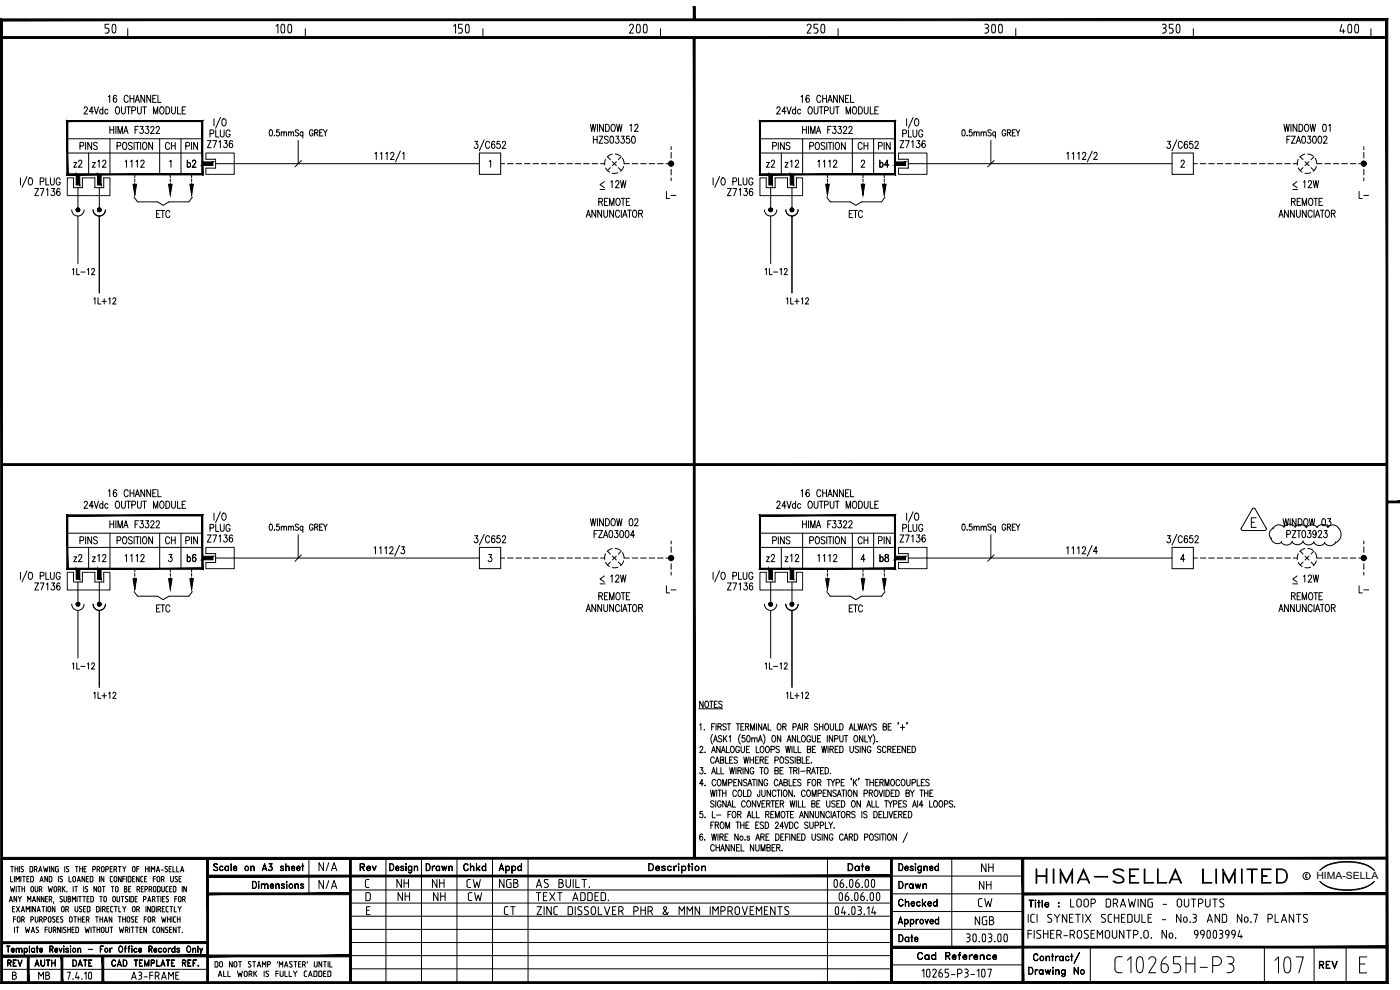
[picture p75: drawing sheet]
<svg xmlns="http://www.w3.org/2000/svg" width="420mm" height="297mm" viewBox="0 0 420 297" stroke-linecap="round" stroke-linejoin="round" font-family="sans-serif">
<defs><g id="words">
<g font-size="11.9">
<text x="26.5" y="13.4">50</text>
<text x="77.3" y="13.4">100</text>
<text x="132.6" y="13.4">150</text>
<text x="183.8" y="13.4">200</text>
<text x="239.2" y="13.4">250</text>
<text x="290.3" y="13.4">300</text>
<text x="345.7" y="13.4">350</text>
<text x="397.2" y="13.4">400</text>
</g>
<text font-size="7.9" x="310.1" y="266.3">HIMA-SELLA LIMITED</text>
<g font-size="5.7">
<text x="94.9" y="262.5">N/A</text>
<text x="293.9" y="262.8">NH</text>
<text x="94.9" y="267.8">N/A</text>
<text x="118.2" y="267.4">NH</text>
<text x="128.8" y="267.4">NH</text>
<text x="139.3" y="267.4">CW</text>
<text x="148.9" y="267.4">NGB</text>
<text x="293.2" y="268.1">NH</text>
<text x="292.8" y="273.4">CW</text>
<text x="320.3" y="273.4">LOOP DRAWING - OUTPUTS</text>
<text x="291.7" y="278.7">NGB</text>
</g>
<g font-size="5.3">
<text x="48.7" y="46.2">CH</text>
<text x="61.4" y="45.5">Z7136</text>
<text x="62.1" y="42.3">PLUG</text>
<text x="256.8" y="46.2">CH</text>
<text x="269.2" y="45.5">Z7136</text>
<text x="269.9" y="42.3">PLUG</text>
<text x="21.2" y="51.5">z2</text>
<text x="26.8" y="51.5">z12</text>
<text x="36.7" y="51.5">1112</text>
<text x="55.4" y="51.5">b2</text>
<text x="229.3" y="51.5">z2</text>
<text x="234.6" y="51.5">z12</text>
<text x="244.5" y="51.5">1112</text>
<text x="263.2" y="51.5">b4</text>
<text x="9.5" y="60">Z7136</text>
<text x="182.4" y="57.5">12W</text>
<text x="217.3" y="60">Z7136</text>
<text x="390.2" y="57.5">12W</text>
<text x="199" y="60.7">L-</text>
<text x="407.1" y="60.7">L-</text>
<text x="62.1" y="160.5">PLUG</text>
<text x="269.9" y="160.5">PLUG</text>
<text x="48.7" y="164.4">CH</text>
<text x="256.8" y="164.4">CH</text>
<text x="21.2" y="169.7">z2</text>
<text x="26.8" y="169.7">z12</text>
<text x="36.7" y="169.7">1112</text>
<text x="55.4" y="169.7">b6</text>
<text x="229.3" y="169.7">z2</text>
<text x="234.6" y="169.7">z12</text>
<text x="244.5" y="169.7">1112</text>
<text x="263.2" y="169.7">b8</text>
<text x="9.5" y="178.2">Z7136</text>
<text x="182.4" y="176">12W</text>
<text x="199" y="179.2">L-</text>
<text x="217.3" y="178.2">Z7136</text>
<text x="390.2" y="176">12W</text>
<text x="407.1" y="179.2">L-</text>
<text x="46.2" y="184.9">ETC</text>
<text x="254" y="184.9">ETC</text>
<text x="107.2" y="262.5">Rev</text>
<text x="127" y="262.5">Drawn</text>
<text x="138.3" y="262.5">Chkd</text>
<text x="253.6" y="262.5">Date</text>
<text x="268.8" y="267.8">Drawn</text>
<text x="118.5" y="271.3">NH</text>
<text x="129.1" y="271.3">NH</text>
<text x="139.7" y="271.3">CW</text>
<text x="150.6" y="275.5">CT</text>
<text x="160.2" y="271.3">TEXT ADDED.</text>
<text x="268.8" y="273">Checked</text>
<text x="268.8" y="283.6">Date</text>
<text x="274.5" y="289.3">Cad Reference</text>
<text x="395.1" y="291.7">REV</text>
<text x="10.6" y="294.9">MB</text>
<text x="38.5" y="294.9">A3-FRAME</text>
</g>
<g font-size="4.9">
<text x="20.8" y="83.6">1L-12</text>
<text x="228.6" y="83.6">1L-12</text>
<text x="27.2" y="92.4">1L+12</text>
<text x="235.3" y="92.4">1L+12</text>
<text x="1.4" y="291">REV</text>
<text x="9.5" y="291">AUTH</text>
<text x="20.8" y="291">DATE</text>
</g>
<text font-size="3" x="395.1" y="263.8">HIMA-SELLA</text>
<g font-size="2.6">
<text x="179.2" y="58.2">-</text>
<text x="387" y="58.2">-</text>
<text x="179.2" y="176.4">-</text>
<text x="387" y="176.4">-</text>
</g>
</g></defs>
<!-- layer: 00-DRG_FRAME -->
<g fill="none" stroke="#000" stroke-width=".3">
<path d="M3.2 260h.8M3.6 260v1.6M4.5 260v1.6M5.3 260v1.6M5.8 260v1.6M9 260l.8 .1-.2 1.5h-.6zM13.1 260l.3 1.6 .3-1.1 .4 1.1 .3-1.6M14.9 260v1.6M16.2 260v1.6l-.8-1.6v1.6M17 260l-.3 .3v1.1l.3 .2M17 260h.5M19.4 260v1.6"/>
<path d="M22.6 260h.8M23 260v1.6M23.9 260v1.6M24.7 260v1.6M25.9 260h-.7v1.6h.7M28.2 260l.5 .4-.5 .5M28.3 260h-.5v1.6M32.1 260l.5 .4-.5 .5M32.2 260h-.4v1.6M33.7 260h-.6v1.6h.6M35.5 260h.8M35.9 260v1.6"/>
<path d="M36.8 260l.5 .7v.9M37.8 260l-.5 .7M41.7 260h-.7v1.6M43.7 260v1.6M44.5 260v1.6M45 260v1.6M51.4 260h-.6v1.6h.6M51.9 260v1.6h.7M53 260v1.6h.7M64.3 259.2l.6-.1 .4 .3-.4-.2-.7 .2 .1 .4 1 .6-.1 .8h-.7l-.4-.3 .4 .3 .8-.3-.2-.6-.9-.5zM66.1 259.9l.5-.1 .2 .4v-.2a.57 .57 0 0 0-.9 .5 .57 .57 0 0 0 .9 .6l.1-.2a.66 .66 0 0 1-1 .1 .66 .66 0 0 1 .2-1.1zM67.7 259.9l.5-.1 .3 .3-.3-.2a.61 .61 0 0 0-.7 .6 .61 .61 0 0 0 .7 .7l.3-.3a.66 .66 0 0 1-1 .1 .66 .66 0 0 1 .2-1.1z"/>
<path d="M68.5 259.8l.1 1.4zM69.3 259.1l.1 2.1zM75.2 259.8l.1 1.4zM75.6 259.9h.6l.1 1.3-.2-1.2-.3-.1-.5 .3zM79.4 259.1l.7 2.1-.7-1.8-.7 1.8zM81.1 259.9a.65 .65 0 0 1 .7 .5 .65 .65 0 0 1-.5 .8 .65 .65 0 0 1-.8-.4h.1a.57 .57 0 0 0 .9 .3l.2-.4M81.6 259.2l-.9-.1h1l-.6 .9M81.6 259.1l-.6 .9 .5 .1 .2 .3M84.3 259.9v.4M84.9 259.9l.2 .2a.52 .52 0 0 0-.5-.3 .52 .52 0 0 0-.4 .3l.8 .6M85.7 259.1l.1 2.1zM86.1 259.9h.6l.1 1.3-.2-1.2-.3-.1-.5 .3z"/>
<path d="M90.5 259.8l.6 .1zM90.8 259.1l.1 2.1zM92.7 257.5v10.7M115.8 257.5v37.3M117 259.1a1.08 1.08 0 0 1 1.2 1.1 1.08 1.08 0 0 1-1.2 1zM117.1 259.2a.97 .97 0 0 1 1 1 .97 .97 0 0 1-1 .9zM120.4 259.9v.4M121 259.9l.2 .2-.3-.3-.7 .3 .9 .6M121.8 259.1l.1 .3zM121.8 259.2h.1M121.8 259.8l.1 1.4zM122.7 259.9l.5-.1 .3 .3-.3-.2a.6 .6 0 0 0-.6 .6 .6 .6 0 0 0 .6 .6l.3-.2a.66 .66 0 0 1-1 0 .66 .66 0 0 1 .2-1z"/>
<path d="M123.5 259.8v1.8l-.6 .4-.3-.4 .4 .3 .4-.3zM124.3 259.8l.1 1.4zM124.7 259.9h.6v1.3v-1l-.3-.3-.6 .3zM126.5 257.5v37.3M137.1 257.5v37.3M147.8 257.5v37.3M150.5 259.1l.7 2.1-.7-1.8-.7 1.8zM151.8 259.8v2.2zM153.6 259.8l.1 2.2zM153.9 259.9a.65 .65 0 0 1 .8 .3 .65 .65 0 0 1-.1 .8 .65 .65 0 0 1-.9-.1l.4 .2a.6 .6 0 0 0 .6-.6 .6 .6 0 0 0-.6-.6l-.4 .2zM155.6 259.9l.5-.1 .3 .3-.3-.2a.6 .6 0 0 0-.7 .6 .6 .6 0 0 0 .7 .6l.3-.2a.67 .67 0 0 1-1 .1 .67 .67 0 0 1 .2-1.1zM156.4 259.1l.1 2.1z"/>
<path d="M158.5 257.5v37.3M194.7 259.1h.7a1.14 1.14 0 0 1 .8 1.1 1.14 1.14 0 0 1-.8 1h-.7zM194.8 259.2a1.05 1.05 0 0 1 1.2 .6 1.05 1.05 0 0 1-.3 1.3h-.9zM198.8 259.9v.4M199.5 259.9l.2 .2-.4-.3-.7 .3 1 .6M202.2 259.8l.1 1.4zM203.6 259.1l.2 .1-.1 .2zM203.6 259.2h.1M203.6 259.8l.1 1.4zM204.6 259.8v2.2zM206.4 259.8l.7 .1zM206.7 259.1l.1 2.1z"/>
<path d="M207.7 259.1l.2 .1-.1 .2zM207.7 259.2h.1M207.7 259.8l.1 1.4zM210.5 259.8l.1 1.4zM248.3 257.5v37.3M269.7 259.1a1.08 1.08 0 0 1 1.3 1.1 1.08 1.08 0 0 1-1.3 1zM269.8 259.2a.97 .97 0 0 1 1.1 1 .97 .97 0 0 1-1.1 .9zM273.3 259.9v.4M273.9 259.9l.2 .2-.4-.3-.6 .3 .9 .6M274.7 259.1l.1 .3zM274.7 259.2h.1M274.7 259.8l.1 1.4z"/>
<path d="M275.7 259.9l.4-.1 .4 .3-.4-.2a.6 .6 0 0 0-.6 .6 .6 .6 0 0 0 .6 .6l.4-.2a.67 .67 0 0 1-1.1 .1 .67 .67 0 0 1 .3-1.1zM276.5 259.8v1.8l-.7 .4-.3-.4 .4 .3 .5-.3zM277.3 259.8v1.4zM277.6 259.9h.6l.1 1.3-.2-1.2-.3-.1-.5 .3zM280.8 259.9l.4-.1 .4 .3-.4-.2a.6 .6 0 0 0-.6 .6 .6 .6 0 0 0 .6 .6l.4-.2a.67 .67 0 0 1-1.1 .1 .67 .67 0 0 1 .3-1.1zM281.6 259.1l.1 2.1zM285.6 257.5v26.7M399.5 259.1a18.8 18.8 0 0 1 9.6 0M399.5 259.1l-1.8 .8-1.6 1.3a10.9 10.9 0 0 1 8.2-2.5l2.5 .1 2.5 .5M409.1 259.1l1.8 .8 1.6 1.3-1.5-1.1-1.7-.8M2.8 270.6l.5-1.6 .4 1.6M2.9 270.2h.7"/>
<path d="M3.1 266l.4 1.6 .3-1.1 .3 1.1 .3-1.6M3.2 263v1.6h.6M3.8 272.7h.5M4 275.8h.7M4.3 263v1.6M4.3 278.2v1.6M4.4 272h-.6v1.6h.6M4.5 260.7h.8M4.7 275.1h-.7v1.6M4.8 264.6v-1.6l.5 .9 .5-.9v1.6M4.8 278.2h.8M4.9 266v1.6"/>
<path d="M4.9 272l1 1.6M5 269v1.6l-.8-1.6v1.6M5.2 278.2v1.6M5.3 266h.8M5.4 275.1l.6 .2v1.2a.41 .41 0 0 1-.5 .2 .41 .41 0 0 1-.3-.5zM5.5 269l.4 .7v.9M5.7 266v1.6M5.9 272l-1 1.6M6.3 263v1.6M6.4 273.6l.5-1.6 .5 1.6M6.4 269l-.5 .7M6.5 260.6l.4 .3a.43 .43 0 0 1 0 .6 .43 .43 0 0 1-.6 0"/>
<path d="M6.5 276l.7-.3-.1-.6h-.6v1.6M6.5 273.1h.7M6.6 266v1.6M6.6 266.7h.8M6.8 263h.8M7 276l.3 .7M7 260h-.6l.1 .6M7.2 263v1.6M7.4 266v1.6M7.6 278.2l.3 1.6 .3-1.1 .4 1.1 .3-1.6M7.9 273.6v-1.6l.4 .9 .5-.9v1.6M8.1 263.7h.5"/>
<path d="M8.3 270.6v-1.6l.5 .9 .4-.9v1.6M8.7 263h-.6v1.6h.6M9.3 276l.7-.3-.1-.6h-.6v1.6M9.3 272v1.6M9.4 279.8l.5-1.6 .5 1.6M9.5 266l.5 .2v1.2a.37 .37 0 0 1-.3 .2 .37 .37 0 0 1-.4-.2v-1zM9.5 279.4h.7M9.7 270.6l.5-1.6 .5 1.6M9.9 270.2h.6M10 263.3l-.2-.3h-.6v1.6l.6-.1 .2-.3M10 263.3v.9M10.3 260.9l.8-.3-.2-.6h-.6v1.6"/>
<path d="M10.5 266l.1 1.4a.37 .37 0 0 0 .3 .2 .37 .37 0 0 0 .4-.2v-1.4M10.6 275.1v1.4a.41 .41 0 0 0 .5 .2 .41 .41 0 0 0 .3-.5v-1.1M10.6 272v1.6l-.8-1.6v1.6M10.8 260.9l.3 .7M10.9 278.3v.4l.5 .4a.42 .42 0 0 1 .1 .6 .42 .42 0 0 1-.7 0M10.9 278.3h.7M11.1 273.6l.5-1.6 .5 1.6M11.3 273.1h.6M11.6 261.6l.5-1.6 .5 1.6M11.8 261.1h.6M11.8 266.9l.7-.2-.1-.7h-.6v1.6M11.9 276h.4"/>
<path d="M11.9 269v1.6l-.7-1.6v1.6M12 264.6l.5-1.6 .5 1.6M12.1 264.1h.7M12.3 275l.4 .5-.4 .5M12.3 275.1h-.4v1.6M12.3 266.9l.3 .7M12.4 276l.3 .7M12.6 272h.8M13 272v1.6M13.2 276l.7-.3-.1-.6h-.6v1.6M13.2 269v1.6l-.8-1.6v1.6M13.5 278.9h.7"/>
<path d="M13.7 269.7h.4M13.9 272v1.6M14.2 278.2h-.7v1.6M14.3 263v1.6l-.8-1.6v1.6M14.3 269h-.6v1.6h.6M14.4 273.1v.3a.41 .41 0 0 0 .5 .2 .41 .41 0 0 0 .3-.5M14.4 272.4v-.2a.41 .41 0 0 1 .5-.2 .41 .41 0 0 1 .3 .4M14.4 272.4v.7M14.5 266l.3 1.6 .3-1.1 .3 1.1 .3-1.6M14.7 275.1l.5 .2v1.2a.41 .41 0 0 1-.4 .2 .41 .41 0 0 1-.3-.5zM14.7 278.2v1.4a.41 .41 0 0 0 .5 .2 .41 .41 0 0 0 .3-.4v-1.2M14.8 269.9l.7-.3-.1-.6h-.6v1.6"/>
<path d="M15.2 272.4v.7M15.2 269.9l.4 .7M15.6 263.3l-.2-.3h-.6v1.6l.6-.1 .2-.3M15.6 263.3v.9M16 279.1h.4M16.1 270.6l-.1 .4M16.4 278.2l.4 .4-.4 .5M16.4 278.2h-.4v1.6M16.4 266l.5 .2v1.2a.37 .37 0 0 1-.3 .2 .37 .37 0 0 1-.3-.2l-.1-1zM16.5 272v1.6l-.8-1.6v1.6M16.5 279.1l.3 .7M16.5 275.1h-.4l-.3 .2v.3l.6 .4a.43 .43 0 0 1 0 .6 .43 .43 0 0 1-.6 0"/>
<path d="M17 275.8h.5M17.2 260.7h.3v.9h-.5M17.5 266.9l.7-.2-.1-.7h-.6v1.6M17.5 263v1.6M17.7 275.1h-.7v1.6h.7M17.9 266.9l.4 .7M18 264.5l.4 .1M18.1 278.2v1.6l-.8-1.6v1.6M18.4 273.1l.1 .3a.41 .41 0 0 0 .5 .2 .41 .41 0 0 0 .3-.5M18.5 273.1v-.9a.41 .41 0 0 1 .5-.2 .41 .41 0 0 1 .3 .4v.7M18.6 278.2v1.6M18.7 269h-.4l-.3 .2 .1 .3 .5 .4a.42 .42 0 0 1 0 .6 .42 .42 0 0 1-.6 0"/>
<path d="M18.7 276a.42 .42 0 0 1 .1 .6 .42 .42 0 0 1-.7 0M18.7 266v1.6M18.8 263l-.5-.1-.3 .3 .1 .3 .6 .6-.3 .5M18.9 275.1h-.5l-.2 .2v.3l.5 .4M19 266.6l.5 1M19.2 269v1.4a.37 .37 0 0 0 .4 .2 .37 .37 0 0 0 .3-.2l.1-1.4M19.3 278.8l.3 .3a.42 .42 0 0 1 .1 .6 .42 .42 0 0 1-.6 0M19.5 266l-.8 .9M19.7 272.9l.8-.3-.1-.6h-.7v1.6M19.8 278.3h-.7l.1 .5M20.1 267.5h.1M20.1 260.6l.4 .3a.42 .42 0 0 1 .1 .6 .42 .42 0 0 1-.7 0"/>
<path d="M20.2 272.9l.4 .7M20.3 278.2v1.6M20.3 278.9h.8M20.4 269l.7 .1v.4l-.3 .2 .4 .4-.4 .5h-.4zM20.4 269.7h.4M20.7 260h-.7l.1 .6M20.7 263v1.6h.7M21 275.1l.6 .2v1.2a.41 .41 0 0 1-.5 .2 .41 .41 0 0 1-.3-.5zM21.1 278.2v1.6M21.6 278.9h.5M21.7 270.6v-1.6l.5 .9 .5-.9v1.6M21.8 264.1l.1 .3a.41 .41 0 0 0 .5 .2 .41 .41 0 0 0 .3-.5"/>
<path d="M21.8 264.1l.1-.9a.41 .41 0 0 1 .5-.2 .41 .41 0 0 1 .3 .4v.7M22 266v1.6M22.2 275.1h.8M22.3 278.2h-.7v1.6h.7M22.4 266h.8M22.5 273.1l.1 .3a.41 .41 0 0 0 .5 .2 .41 .41 0 0 0 .2-.5M22.5 272v1.1M22.6 275.1v1.6M22.8 266v1.6M23.1 269v1.6M23.2 264.6l.4-1.6 .5 1.6M23.3 264.1h.7"/>
<path d="M23.3 272v1.1M23.5 275.1v1.6M23.5 275.8h.8M23.6 279.4l-.2 .4h-.6v-1.6l.7 .2 .1 1M23.6 269h.8M23.9 272v.5l.5 .4a.43 .43 0 0 1 .1 .6 .43 .43 0 0 1-.7 0M23.9 272h.7M23.9 260.7h.8M24 269v1.6M24.3 275.1v1.6M24.8 275.8h.5M24.9 269h.8"/>
<path d="M25.1 272.7h.4M25.1 266v1.6M25.2 260.7h.5M25.3 269v1.6M25.4 275.1h-.6v1.6h.6M25.4 263v1.6l-.8-1.6v1.6M25.5 278.2l.4 1.6 .3-1.1 .3 1.1 .3-1.6M25.6 267.5l.4 .1M25.7 272h-.6v1.6h.6M25.9 276l.8-.3-.2-.6h-.6v1.6M25.9 263.7h.5M26.1 269.7h.5"/>
<path d="M26.1 266.9l.2 .4-.3 .3M26.3 266h-.4l-.3 .2v.3l.6 .4M26.4 276l.3 .7M26.6 263h-.7v1.6h.7M26.7 273.6l.3-.4v-1.1l-.8-.1v1.6h.5M26.8 269h-.7v1.6h.7M27.3 278.2v1.6M27.8 278.2h.8M27.8 260.9h.5M27.9 263.3l-.2-.3h-.6v1.6l.7-.2 .1-1.1M28 269.3l-.1-.3h-.7v1.6h.7l.1-.4M28 269.3v.9"/>
<path d="M28.2 278.2v1.6M28.7 275.1h.8M29 266v1.6l-.8-1.6v1.6M29.1 275.1v1.6M29.1 278.2v1.6M29.1 278.9h.8M29.1 260.9l.8-.3-.2-.6h-.6v1.6M29.5 273.6l.3-.4-.1-1.1-.7-.1v1.6h.5M29.6 260.9l.4 .7M29.7 266l.5 .2v1.2a.37 .37 0 0 1-.3 .2 .37 .37 0 0 1-.4-.2v-1zM29.8 263v1.6M29.9 269h.8"/>
<path d="M29.9 278.2v1.6M30 275.1v1.6M30 275.8h.8M30.3 272v1.6M30.3 269v1.6M30.4 261.1l.1 .3a.41 .41 0 0 0 .5 .2 .41 .41 0 0 0 .3-.5M30.5 261.1v-.9a.41 .41 0 0 1 .5-.2 .41 .41 0 0 1 .3 .4v.7M30.6 278.2l.6 .2v1.2a.41 .41 0 0 1-.5 .2 .41 .41 0 0 1-.3-.4zM30.7 266h.8M30.8 272.9h.4M30.8 275.1v1.6M31.1 266v1.6"/>
<path d="M31.2 263v1.6l-.9-1.6v1.6M31.2 269.4v-.2a.37 .37 0 0 1 .3-.2 .37 .37 0 0 1 .4 .2v1.2a.37 .37 0 0 1-.4 .2 .37 .37 0 0 1-.3-.2v-.3M31.2 272l.4 .4-.4 .5M31.2 272h-.4v1.6M31.2 269.4v.8M31.3 272.9l.3 .7M31.3 276.7l.5-1.6 .5 1.6M31.5 276.3h.6M31.7 278.2l.1 1.4a.41 .41 0 0 0 .4 .2 .41 .41 0 0 0 .3-.4l.1-1.2M31.8 260.9h.4M32.1 272.7h.5M32.7 272h-.6v1.6h.6"/>
<path d="M33 278.2h.8M33.1 260.7h.4M33.1 263.3v1.1l.7 .2M33.2 273.2l.3 .4M33.2 272.3v.9M33.4 266h.8M33.4 278.2v1.6M33.5 273.6h.4M33.6 275.1v1.6l-.8-1.6v1.6M33.8 263h-.6l-.1 .3M33.8 266v1.6M33.9 272h-.5l-.2 .3"/>
<path d="M34 269l.6 .2v1.2a.37 .37 0 0 1-.4 .2 .37 .37 0 0 1-.3-.2l-.1-1zM34.2 260.9l.8-.3-.2-.6h-.6v1.6M34.2 264.1l.1 .3a.41 .41 0 0 0 .5 .2 .41 .41 0 0 0 .3-.5M34.2 264.1l.1-.9a.41 .41 0 0 1 .5-.2 .41 .41 0 0 1 .3 .4v.7M34.4 272h.8M34.7 260.9l.3 .7M34.8 272v1.6M35.1 269l.1 1.4a.37 .37 0 0 0 .3 .2 .37 .37 0 0 0 .3-.2l.1-1.4M35.4 266.4v-.2a.37 .37 0 0 0-.4-.2 .37 .37 0 0 0-.3 .2v1.2a.37 .37 0 0 0 .3 .2 .37 .37 0 0 0 .4-.2v-.3M35.5 266.4v.8M35.5 275.1h.8M35.7 272v1.6h.6"/>
<path d="M35.8 278.2l.3 1.6 .4-1.1 .3 1.1 .3-1.6M35.9 275.1v1.6M36.4 263v1.6l-.8-1.6v1.6M36.4 269h.8M36.8 269v1.6M36.8 272l.5 .7v.9M36.8 275.1v1.6M36.8 275.8h.9M36.9 263.7h.6M37.3 266l.7 .1v.4l-.3 .2 .4 .4-.4 .5h-.4zM37.3 266.7h.4M37.5 263h-.6v1.6"/>
<path d="M37.6 279.1l.8-.2-.2-.7h-.6v1.6M37.7 275.1v1.6M37.8 272l-.5 .7M38 263v1.6M38.1 279.1l.3 .7M38.3 275.1l.6 .2v1.2a.41 .41 0 0 1-.5 .2 .41 .41 0 0 1-.3-.5zM38.3 269h-.4l-.3 .2 .1 .3 .5 .4a.42 .42 0 0 1 0 .6 .42 .42 0 0 1-.6 0M38.6 266.7h.5M38.8 269v1.6M38.9 278.2v1.6M39.2 266h-.6v1.6h.6M39.3 263.3l-.2-.3h-.6v1.6l.7-.2 .1-1.1"/>
<path d="M39.3 269l.7 .1-.1 1.5h-.6zM39.4 278.2h.8M39.7 261.1l.1 .3a.41 .41 0 0 0 .5 .2 .41 .41 0 0 0 .3-.5M39.7 273.1l.1 .3a.41 .41 0 0 0 .5 .2 .41 .41 0 0 0 .3-.5M39.7 273.1l.1-.9a.41 .41 0 0 1 .5-.2 .41 .41 0 0 1 .3 .4v.7M39.8 261.1v-.9a.41 .41 0 0 1 .5-.2 .41 .41 0 0 1 .3 .4v.7M39.8 263.7h.5M39.8 278.2v1.6M40.2 275.1h-.5l-.3 .2 .1 .3 .5 .4a.42 .42 0 0 1 .1 .6 .42 .42 0 0 1-.7 0M40.4 263h-.6v1.6h.6M40.6 269.7h.4M40.7 275.8h.4"/>
<path d="M40.7 278.2h.8M41 272.9l.8-.3-.2-.6h-.6v1.6M41 260.7h.7M41.1 278.2v1.6M41.1 266.9h.4M41.2 269h-.6v1.6h.6M41.3 275.1h-.6v1.6h.6M41.5 266l.4 .4-.4 .5M41.5 266h-.4v1.6M41.5 272.9l.3 .7M41.6 266.9l.3 .7M41.7 263v1.6l-.8-1.6v1.6"/>
<path d="M42 278.9h.5M42.2 263.3l.1 1.1 .6 .2M42.4 266.7h.5M42.7 278.2h-.7v1.6h.7M42.9 263h-.5l-.2 .3M43 266h-.6v1.6h.6M43.1 269.9l.7-.3-.1-.6h-.6v1.6M43.3 275.8h.6M43.4 263.7h.5M43.5 266.9l.7-.2-.1-.7h-.6v1.6M43.7 260.7h.8M43.8 272v1.6"/>
<path d="M43.9 275.1h-.6v1.6M44 278.2v1.6l-.8-1.6v1.6M44 263h-.6v1.6h.6M44.3 270.6l.5-1.6 .5 1.6M44.5 270.2h.6M44.6 275.1l.6 .2v1.2a.41 .41 0 0 1-.5 .2 .41 .41 0 0 1-.3-.5zM44.7 266.9l.8-.2-.2-.7h-.6v1.6M45.1 272v1.6l-.8-1.6v1.6M45.2 266.9l.4 .7M45.5 261.6v-1.6l.5 .9 .4-.9v1.6M45.7 276l.8-.3-.2-.6h-.6v1.6M45.8 269.9l.7-.3-.2-.6h-.5v1.6"/>
<path d="M45.9 279.4l.2 .4h.5M46 263.7h.7M46.1 273.6l.3-.4v-1.1l-.8-.1v1.6h.5M46.2 276l.3 .7M46.2 266l.5 .2v1.2a.37 .37 0 0 1-.3 .2 .37 .37 0 0 1-.3-.2l-.1-1zM46.2 269.9l.3 .7M46.6 278.2l-.6 .2-.1 1M46.7 263h-.7v1.6M46.9 272v1.6M46.9 261.6l.5-1.6 .5 1.6M47 269h.8M47.1 261.1h.6"/>
<path d="M47.1 264.1l.1 .3a.41 .41 0 0 0 .5 .2 .41 .41 0 0 0 .2-.5M47.1 264.1l.1-.9a.41 .41 0 0 1 .5-.2 .41 .41 0 0 1 .2 .4v.7M47.3 278.2l.5 .2v1.2a.41 .41 0 0 1-.5 .2 .41 .41 0 0 1-.2-.4zM47.4 272.9l.8-.3-.2-.6h-.6v1.6M47.4 269v1.6M47.9 272.9l.3 .7M48 266.3l-.1-.3h-.6v1.6l.6-.1 .1-.3M48.1 266.3v.9M48.3 269v1.6M48.4 261.1h.6M48.4 263.9l.8-.3-.1-.6h-.7v1.6M48.5 275.1l.3 1.6 .3-1.1 .4 1.1 .3-1.6"/>
<path d="M48.5 266l.1 1.4a.37 .37 0 0 0 .3 .2 .37 .37 0 0 0 .4-.2v-.3M48.7 272.7h.5M48.7 269.7h.5M48.9 263.9l.4 .7M49.2 278.2v1.6l-.8-1.6v1.6M49.3 266v1.2M49.4 272h-.7v1.6h.7M49.4 269h-.7v1.6h.7M49.5 261.5l.4 .1M49.7 260.6l.6 .5-.4 .5M49.9 269h.7M49.9 269v.5l.5 .4a.42 .42 0 0 1 .1 .6 .42 .42 0 0 1-.7 0"/>
<path d="M50.2 272l-.3 .1-.1 1.1 .4 .4M50.2 272h.3M50.2 273.6h.3M50.2 279.1a.42 .42 0 0 1 .1 .6 .42 .42 0 0 1-.6 0M50.2 260h-.6l.1 .6M50.3 275.1v1.6M50.3 275.8h.8M50.4 278.3l-.4-.1-.3 .2v.3l.5 .4M50.4 266h-.4l-.2 .3v1.1l.6 .2M50.8 260.7h.4M50.9 266.7h.5M50.9 278.9h.5"/>
<path d="M51 272h.8M51.1 275.1v1.6M51.2 264.1l.1 .3a.41 .41 0 0 0 .4 .2 .41 .41 0 0 0 .3-.5M51.2 263v1.1M51.4 272v1.6M51.5 266h-.6v1.6h.6M51.5 278.2h-.6v1.6h.6M51.6 275.1v1.6M52 263v1.1M52.3 272v1.6h.6M52.4 275l-.3 .2v1.1l.3 .4M52.4 276.7h.3"/>
<path d="M52.4 275.1h.3M52.5 269.7h.6M52.5 264.5l.4 .1M52.8 266.3l-.2-.3h-.6v1.6l.6-.1 .2-.3M52.8 266.3v.9M52.9 278.2v1.6l-.9-1.6v1.6M53.1 269h-.6v1.6M53.2 263l-.4-.1-.3 .3 .1 .3 .6 .6-.3 .5M53.2 275.1v1.6M53.2 275.8h.8M53.3 278.2h.9M53.4 272l.5 .7v.9"/>
<path d="M53.7 278.2v1.6M53.7 263.7h.5M53.7 269l.6 .2v1.2a.37 .37 0 0 1-.4 .2 .37 .37 0 0 1-.3-.2v-1zM54 275.1v1.6M54.2 261.6l.5-1.6 .5 1.6M54.3 261.1h.7M54.4 263h-.7v1.6h.7M54.4 272l-.5 .7M54.7 279.8h.1M54.7 266v1.6M54.8 269.9l.8-.3-.2-.6h-.6v1.6M55.3 269.9l.3 .7"/>
<path d="M55.9 266v1.6l-.7-1.6v1.6M70.1 260.4h.9l-.1-.4a.57 .57 0 0 0-.8 .5 .57 .57 0 0 0 .8 .6l.2-.2a.62 .62 0 0 1-.9 .1 .62 .62 0 0 1-.1-.9 .62 .62 0 0 1 .9-.1l.1 .5h-1M75.8 264.4a1.09 1.09 0 0 1 1.2 1.1 1.09 1.09 0 0 1-1.2 1.1zM75.9 264.5a.97 .97 0 0 1 1.1 1 .97 .97 0 0 1-1.1 1zM77.6 264.4l.1 .3zM77.6 264.5h.1M77.6 265.1l.1 1.5zM78.4 265.1l.1 1.5zM78.8 265.2h.6l.1 1.4-.2-1.2-.3-.2-.5 .4zM78.9 260.7h1M79 260.7h.8M79.7 265.2h.6l.2 1.4-.2-1.2-.4-.2-.4 .4z"/>
<path d="M80.6 260.9l.3 .3M81.2 265.8h.8v-.4a.57 .57 0 0 0-.9 .5 .57 .57 0 0 0 .9 .5l.1-.1a.62 .62 0 0 1-.8 0 .62 .62 0 0 1-.1-.8 .62 .62 0 0 1 .8-.1l.1 .5h-.9M81.3 260l.4 .5-.4 .7M82.7 265.1l.1 1.5zM83.1 265.2h.6l.1 1.4-.2-1.2-.3-.2-.5 .4zM84.2 261.1h.8M84.2 260.2l.9 .6-.3 .4h-.6v-.3l.1 .3M84.2 260h.8M84.5 266.4h.8M84.5 265.6l.8 .4 .1 .3a.52 .52 0 0 1-.5 .3 .52 .52 0 0 1-.5-.3l.2 .2M84.5 265.4h.8M84.6 265.2v.4"/>
<path d="M84.9 260.7v.5M85.2 265.2l.2 .3a.52 .52 0 0 0-.5-.4 .52 .52 0 0 0-.5 .4l.9 .6M85.2 266v.5M86 264.4l.1 .3h-.2zM86 264.5h.1M86 265.1l.1 1.5zM87.5 260.4h.9l-.1-.4a.57 .57 0 0 0-.8 .5 .57 .57 0 0 0 .8 .6l.2-.2a.62 .62 0 0 1-.9 .1 .62 .62 0 0 1-.1-.9 .62 .62 0 0 1 .9-.1l.1 .5h-1M88.5 265.1l.1 1.5zM88.8 265.2h.7v1.4l-.1-1.2-.4-.2-.4 .4zM89.1 260.4h.9l-.1-.4a.56 .56 0 0 0-.8 .5 .56 .56 0 0 0 .8 .6l.2-.2a.62 .62 0 0 1-.9 .1 .62 .62 0 0 1-.1-.8 .62 .62 0 0 1 .9-.2l.1 .5h-1M90.3 266.4h.7M90.3 265.6l.7 .4 .1 .3a.52 .52 0 0 1-.4 .3 .52 .52 0 0 1-.5-.3l.1 .2"/>
<path d="M90.3 265.4h.7M90.3 265.2v.4M91 265.2l.1 .3a.52 .52 0 0 0-.4-.4 .52 .52 0 0 0-.5 .4l.8 .6M91 266v.5M105.2 267h162.3M105.2 271h162.3M105.2 274.9h162.3M105.2 278.9h162.3M118.8 260.4h.9l-.3-.5a.58 .58 0 0 0-.6 .7 .58 .58 0 0 0 .7 .5l.2-.2a.61 .61 0 0 1-.8 .1 .61 .61 0 0 1-.1-.8 .61 .61 0 0 1 .9-.2v.5h-.9M120.3 260h.8M120.3 260.2l.8 .4 .1 .3-.3 .3-.7-.3M121 260.6v.5"/>
<path d="M149.9 260.7h1.1M150 260.6h.9M151.8 260.1a.63 .63 0 0 1 1 0 .63 .63 0 0 1 0 .9 .63 .63 0 0 1-1-.1l.4 .2a.6 .6 0 0 0 .7-.6 .6 .6 0 0 0-.7-.6zM196.8 260.4h1l-.1-.4a.58 .58 0 0 0-.8 .1 .58 .58 0 0 0 .1 .9 .58 .58 0 0 0 .8-.2l.2 .1a.67 .67 0 0 1-1.1 .2 .67 .67 0 0 1 0-1 .67 .67 0 0 1 1.1 .1v.3h-1.2M198.6 261.1h1M198.6 260.2l1.1 .6-.4 .4-.7-.3 .2 .2M198.6 260h1M199.5 260.6v.5M200.4 260.1l.4-.3 .7 .3-.2-.1a.58 .58 0 0 0-.8 .1 .58 .58 0 0 0 .1 .9 .58 .58 0 0 0 .8-.2l.1 .1a.7 .7 0 0 1-1 .2 .7 .7 0 0 1-.1-1zM202.4 260.1l.7-.3-.8 .6zM204.6 260.1a.69 .69 0 0 1 1-.1 .69 .69 0 0 1 0 1 .69 .69 0 0 1-1-.1l.5 .2a.61 .61 0 0 0 .7-.6 .61 .61 0 0 0-.7-.6zM210.6 260.2l.5-.4 .5 .1 .2 1.3-.2-1.2-.5-.1z"/>
<path d="M267.5 262.9h39.5M267.5 268.2h39.5M267.5 273.5h39.5M267.5 278.8h39.5M269.7 276.7h1.1M269.8 276.6h.9M270.3 275.1l.6 2.1-.6-1.8-.7 1.8zM271.5 275.8v2.1zM271.6 260.4h.9l-.3-.5a.59 .59 0 0 0-.6 .7 .59 .59 0 0 0 .8 .5l.2-.2a.61 .61 0 0 1-.9 .1 .61 .61 0 0 1-.1-.9 .61 .61 0 0 1 .9-.1l.1 .5h-1M271.7 275.9a.65 .65 0 0 1 .9 .6 .65 .65 0 0 1-.9 .6l-.2-.2 .4 .2a.61 .61 0 0 0 .6-.6 .61 .61 0 0 0-.6-.6l-.4 .2zM273.2 275.8l.1 2.1zM273.2 261.1h.8"/>
<path d="M273.2 260.2l.9 .6-.4 .4-.6-.3 .2 .2M273.2 260h.8M273.5 275.9a.65 .65 0 0 1 .8 .6 .65 .65 0 0 1-.8 .6l-.2-.2 .3 .2a.61 .61 0 0 0 .6-.6 .61 .61 0 0 0-.6-.6l-.3 .2zM273.9 260.6v.5M274.9 275.8l.1 1.4zM275.3 275.9l.4-.1-.7 .6zM277.6 275.8l.5 1.2 .5-1.2-.5 1.4zM279 260.4h.9l-.3-.5a.59 .59 0 0 0-.6 .7 .59 .59 0 0 0 .8 .5l.2-.2a.61 .61 0 0 1-.9 .1 .61 .61 0 0 1 0-.9 .61 .61 0 0 1 .8-.1l.1 .5h-1M279.1 276.4h.9l-.1-.4a.56 .56 0 0 0-.8 .5 .56 .56 0 0 0 .8 .5l.2-.1a.61 .61 0 0 1-.8 .1 .61 .61 0 0 1-.1-.9 .61 .61 0 0 1 .8-.1l.1 .5h-1M280.9 275.9l.4-.1 .3 .3-.3-.2a.61 .61 0 0 0-.6 .6 .61 .61 0 0 0 .6 .6l.3-.2a.66 .66 0 0 1-1 0 .66 .66 0 0 1 .3-1zM281.6 275.1l.1 2.1zM308.8 270.1h1.3z"/>
<path d="M309.4 270.1v2.1l.1-2.1M310.6 270.1h.2l.1 .1-.2 .1zM310.7 270.1h.1M310.7 270.7l.1 1.5zM311.4 270.7l.7 .2zM311.7 270.1l.1 2.1zM312.7 270.1l.1 2.1zM313.6 271.4h1.1v-.2a.56 .56 0 0 0-.9-.2 .56 .56 0 0 0 0 .9 .56 .56 0 0 0 .9-.1 .66 .66 0 0 1-1.1 .1 .66 .66 0 0 1 .2-1h.8l.2 .6h-1.2M317.6 270.9l.2-.2 .1 .3-.2 .1zM317.6 272l.2-.1 .1 .2zM317.7 270.9h.1M317.7 272h.1"/>
<path d="M392.3 262.3l-.4 .1v.7l.4 .3M409.3 266.3l1.7-.7 1.5-1.1a8.7 8.7 0 0 1-5.7 2.5 14.8 14.8 0 0 1-8.6-1l-2.1-1.5a10.9 10.9 0 0 0 8.2 2.5l2.5-.2 2.5-.5M.5 290.8h61.8M1.9 283.8l1.1 .1zM2.4 283.9v1.8l.1-1.8M3.4 285h.8l-.1-.4a.51 .51 0 0 0-.7 .5 .51 .51 0 0 0 .7 .5l.2-.1a.55 .55 0 0 1-.8 0 .55 .55 0 0 1 0-.7 .55 .55 0 0 1 .7-.2l.1 .5h-.9M4.4 291.7h-.6v2.1h.6a.59 .59 0 0 0 .5-.6 .59 .59 0 0 0-.6-.6M4.8 284.5l.1 1.2zM5.1 284.6h.6l.1 1.1-.2-1.1h-.3l-.4 .2zM6 284.6h.5l.1 1.1-.1-1.1h-.3l-.4 .2zM7.2 284.5l.1 1.9zM7.5 284.6a.56 .56 0 0 1 .8 .5 .56 .56 0 0 1-1 .4l.3 .2a.55 .55 0 0 0 .6-.6 .55 .55 0 0 0-.6-.5l-.3 .1z"/>
<path d="M8.8 283.8l.1 1.9zM9.7 284.6l.3-.1 .4 .2-.4-.1a.55 .55 0 0 0-.5 .5 .55 .55 0 0 0 .5 .6l.4-.2a.59 .59 0 0 1-1 0 .59 .59 0 0 1 .3-.9zM10.4 284.5v1.2zM10.9 284.5l.5 .1zM11.1 283.8l.1 1.9zM11.9 285h.8l-.1-.4a.51 .51 0 0 0-.7 .5 .51 .51 0 0 0 .7 .5l.2-.1a.55 .55 0 0 1-.8 0 .55 .55 0 0 1-.1-.8 .55 .55 0 0 1 .8-.1l.1 .5h-.9M15 284.7l.8-.1v-.6l-.8-.1-.1 1.8v-1.9l.9 .1v.8l-.8 .1M15.4 284.8l.5 .9-.4-.9M16.5 285h.8l-.1-.4a.51 .51 0 0 0-.7 .5 .51 .51 0 0 0 .7 .5l.1-.2-.1 .3a.57 .57 0 0 1-.8-.6 .57 .57 0 0 1 .9-.5v.5h-.8M17.7 284.5l.5 1.1 .4-1.1-.4 1.2zM19.1 283.8l.1 .3zM19.1 283.9h.1"/>
<path d="M19.1 284.5l.1 1.2zM19.8 284.8l.8 .6-.3 .3-.6-.2 .2 .2M19.8 284.6h.7M19.9 284.6v.3M20.2 291.7h.9l-.6 2.1M20.4 284.6l.2 .1-.3-.2-.6 .2 .8 .6M20.4 285.2v.5M21.1 283.9l.2 .1-.2 .1zM21.1 283.9h.1M21.1 284.5l.1 1.2zM23.1 291.7l-.5 1.6h1.2M23.3 284.5l.1 1.2z"/>
<path d="M23.5 292.9v.9M23.6 284.6h.6l.1 1.1-.2-1.1h-.3l-.4 .2zM25.4 292.1l.4-.4v2.1M26.5 284.8l1.3 .1zM26.7 291.9v1.7M27.4 291.9v1.7l-.4 .2-.3-.2M30.1 283.8h.9l-.9 .1v1.8zM30.1 284.7h.5l-.5 .1M33 284.5v1.2zM33.3 284.6l.4-.1-.7 .5zM33.7 288.3l.6-.3 .4 .5a.59 .59 0 0 0-.7-.4 .59 .59 0 0 0-.4 .6v.5a.59 .59 0 0 0 .3 .6 .59 .59 0 0 0 .6-.1l.2-.2a.63 .63 0 0 1-.7 .4 .63 .63 0 0 1-.5-.7zM35.3 289.5h1"/>
<path d="M35.4 289.4h.8M35.8 288l.7 1.9-.7-1.6-.6 1.6zM35.9 283.9l.1-.1a.96 .96 0 0 1 .9 1 .96 .96 0 0 1-.9 .9 1.21 1.21 0 0 1-.1-1.8zM35.9 284l.2-.1a.91 .91 0 0 1 .7 .9 .91 .91 0 0 1-.7 .9l-.4-.7zM37 288a.98 .98 0 0 1 1.1 1 .98 .98 0 0 1-1.1 .9zM37 288.1a.88 .88 0 0 1 1.1 .9 .88 .88 0 0 1-1.1 .8zM37.3 284.5l.5 .1zM37.7 283.9l-.2 1.8v-1.5l.4-.4-.3 .2M38.4 284.5l.5 .1zM38.8 283.9l-.2 1.8v-1.5l.4-.4-.3 .2M39.5 283.8l.1 .3zM39.5 283.9h.1"/>
<path d="M39.5 284.5l.1 1.2zM40.3 288l1 .1zM40.4 284.6l.4-.1 .2 .3v-.2a.51 .51 0 0 0-.8 .5 .51 .51 0 0 0 .8 .5l.1-.1a.59 .59 0 0 1-.9 0 .59 .59 0 0 1 .2-.9zM40.7 288.1v1.8l.1-1.8M41.7 285h.7v-.4a.51 .51 0 0 0-.8 .5 .51 .51 0 0 0 .8 .5v-.2v.3a.57 .57 0 0 1-.8-.6 .57 .57 0 0 1 .8-.5l.1 .5h-.8M41.9 289.8v-1.7l.9-.1h-1v1.9M43.4 288l.6 1.7 .7-1.7v1.9l-.1-1.4-.6 1.4-.5-1.4-.1 1.4zM44.7 284.7l.8-.1v-.6l-.8-.1v1.8v-1.9l.9 .2-.1 .7-.8 .1M45.1 284.8l.6 .9-.5-.9M45.4 288.9l.8-.1v-.6l-.8-.1v1.8v-1.9l.9 .2-.1 .7-.8 .1M46.2 285h.8l-.1-.4a.51 .51 0 0 0-.7 .5 .51 .51 0 0 0 .7 .5l.1-.2-.1 .3a.57 .57 0 0 1-.8-.6 .57 .57 0 0 1 .9-.5l.1 .5h-.9M47 288l.1 1.8 .9 .1h-1z"/>
<path d="M47.8 284.6l.4-.1 .2 .3-.1-.2a.51 .51 0 0 0-.7 .5 .51 .51 0 0 0 .7 .5l.1-.2-.1 .3a.62 .62 0 0 1-.7-.4 .62 .62 0 0 1 .2-.7zM48.9 288l.7 1.9-.7-1.6-.7 1.6zM49.9 288l1 .1zM50.4 288.1v1.8v-1.8M50.5 284.5l.1 1.2zM50.8 284.6l.4-.1-.6 .5zM51.5 289.8v-1.7l.9-.1h-1v1.9M51.8 284.6l.3-.1 .4 .2-.4-.1a.55 .55 0 0 0-.5 .5 .55 .55 0 0 0 .5 .6l.4-.2a.59 .59 0 0 1-1 0 .59 .59 0 0 1 .3-.9zM52.5 283.8v1.9zM53.1 285.6h.7M53.1 284.8l.8 .6-.3 .3-.5-.2 .1 .2M53.1 284.6h.7"/>
<path d="M53.2 284.6v.3M53.8 284.6l.1 .1-.3-.2-.5 .2 .7 .6M53.8 285.2v.5M54.8 288.9l.8-.1v-.6l-.8-.1-.1 1.8v-1.9l1 .2-.1 .7-.8 .1M56.3 283.9l.2-.1a.96 .96 0 0 1 .8 1 .96 .96 0 0 1-.8 .9 1.21 1.21 0 0 1-.2-1.8zM56.3 284l.3-.1a.91 .91 0 0 1 .6 .9 .91 .91 0 0 1-.6 .9l-.5-.7zM56.4 288h1l-.9 .1v1.7l.9 .1h-1zM56.5 288.9h.4l-.4 .1M57.8 284.5l.1 1.2zM57.9 288h1l-.9 .1v1.8zM58 288.9h.5l-.5 .1M58.1 284.6h.6v1.1l-.1-1.1h-.3l-.4 .2z"/>
<path d="M59.4 283.8v1.9zM59.4 289.7l.3 .1zM59.5 289.7h.1M60.4 285.6l-.5-1.1 .5 1.2M60.7 284.5l-.7 1.9zM65.1 288.5l.3 .2v1.1M65.1 288.5h-.6v1.7l.7-.1 .2-.3M65.5 293l.5-1.6 .6 1.6M65.7 292.6h.7M65.9 289v.7a.43 .43 0 0 0 .4 .5 .43 .43 0 0 0 .5-.5v-.7M65.9 289a.43 .43 0 0 1 .4-.5 .43 .43 0 0 1 .5 .5M67.1 291.4v1.6h.8"/>
<path d="M68.4 291.4v1.6h.7M69.7 288.5v1.7l-.8-1.7v1.7M70.2 289a.43 .43 0 0 1 .4-.5 .43 .43 0 0 1 .5 .5M70.2 289v.7a.43 .43 0 0 0 .4 .5 .43 .43 0 0 0 .5-.5v-.7M71.3 291.4l.3 1.6 .4-1.1 .4 1.1 .3-1.6M71.6 288.5h.9M72 288.5v1.7M73.3 291.8a.46 .46 0 0 1 .4-.4 .46 .46 0 0 1 .5 .4M73.3 291.8v.7a.46 .46 0 0 0 .4 .5 .46 .46 0 0 0 .5-.5v-.7M74.6 288.6v.4l.5 .4M74.6 288.6h.7M74.7 292.3h.5a.46 .46 0 0 0 .4-.5 .46 .46 0 0 0-.4-.4h-.5v1.6"/>
<path d="M75.1 289.4a.44 .44 0 0 1 .1 .7 .44 .44 0 0 1-.7 0M75.3 292.3l.3 .7M75.8 288.5h.9M76.2 291.4v1.6M76.3 288.5v1.7M76.5 292l.6 1M77.1 291.4l-.9 .9M77.2 290.2l.5-1.7 .5 1.7M77.4 289.7h.7M78.7 290.2v-1.7l.6 .9 .5-.9v1.7M79.3 291.4v1.6M79.9 291.5v.4l.6 .4"/>
<path d="M79.9 291.4h.7M80.3 289.4h.4M80.4 292.3a.44 .44 0 0 1 .1 .6 .44 .44 0 0 1-.7 0M80.7 288.5l.5 .5-.5 .4M80.7 288.5h-.4v1.7M82.8 292.1h.7M83.3 288.5l-.1 .5M83.5 291.4h-.7v1.6M83.8 290.2v-1.7l.5 .9 .6-.9v1.7M84.1 292.5a.46 .46 0 0 0 .4 .5 .46 .46 0 0 0 .5-.5M84.1 291.4v1.2M85 291.4v1.2"/>
<path d="M85.4 290.2l.5-1.7 .5 1.7M85.5 291.4v1.6h.8M85.6 289.7h.6M86.8 291.4v1.6h.7M87 288.6v.4l.5 .4M87 288.6h.7M87.5 289.4a.43 .43 0 0 1 .1 .7 .43 .43 0 0 1-.7 0M88.1 291.4l.5 .7v.9M88.2 288.5h.9M88.6 288.5v1.7M89.2 291.4l-.6 .7M89.6 289.2h.5"/>
<path d="M90.3 288.5h-.7v1.7h.7M90.8 289.4h.4M91.2 288.5l.5 .5-.5 .4M91.2 288.5h-.4v1.7M91.3 289.4l.4 .8M92.1 291.4l-.7 .1-.1 1.1 .2 .3 .6 .1M92.3 288.5l-.1 .5M92.6 293l.5-1.6 .6 1.6M92.8 292.6h.7M94.2 291.4l.9 .1v1.1l-.2 .3-.7 .1zM94.3 288.5v1.2a.43 .43 0 0 0 .5 .5 .43 .43 0 0 0 .4-.5v-1.2M95.7 291.4l.8 .1 .1 1.1-.2 .3-.7 .1z"/>
<path d="M96.6 288.5v1.7l-.9-1.7v1.7M97.1 288.5h.8M97.1 292.1h.6M97.5 288.5v1.7M97.9 291.4h-.8v1.6h.8M98.5 288.5v1.7M98.9 291.3l.3 .2 .1 1.1-.4 .4M98.9 291.4h-.5v1.6h.5M99 288.5v1.7h.7M105.2 282.8h162.3M105.2 286.7h162.3M105.2 290.7h162.3"/>
<path d="M267.5 289.5h39.5M308.7 290.2a1.09 1.09 0 0 1 1.3 1.1 1.09 1.09 0 0 1-1.3 1zM308.8 290.3a.98 .98 0 0 1 1.2 1 .98 .98 0 0 1-1.2 .9zM310.5 286.2h.6l.4 .5a.67 .67 0 0 0-.7-.5 .67 .67 0 0 0-.6 .8v.5a.67 .67 0 0 0 .6 .7 .67 .67 0 0 0 .7-.4 .7 .7 0 0 1-.8 .5 .7 .7 0 0 1-.5-.8zM310.7 290.9v1.4zM311 291l.5-.1-.8 .6zM311.9 291.2l.4-.3 .6 .3-.3-.2a.6 .6 0 0 0-.7 .6 .6 .6 0 0 0 .7 .6l.3-.2a.66 .66 0 0 1-.9 .2 .66 .66 0 0 1-.1-1zM312.9 290.9l.1 1.4zM313.7 290.9l.4 1.1 .4-1.1 .4 1.1 .4-1.1-.4 1.4-.4-1.1-.4 1.1zM313.9 286.9l.1 1.4zM314.3 287h.6l.1 1.3-.2-1.2-.3-.1-.5 .3zM315.6 286.9l.6 .1z"/>
<path d="M315.8 286.2l.1 2.1zM316 290.2l.1 .1-.1 .2zM316 290.3h.1M316 290.9v1.4zM316.7 286.9l.1 1.4zM316.8 290.9l.1 1.4zM316.9 287.2l.7-.3-.8 .6zM317.1 291h.7l.1 1.3-.2-1.2-.4-.1-.4 .3zM318 287.2l.4-.3 .6 .3-.4-.2a.6 .6 0 0 0-.6 .6 .6 .6 0 0 0 .6 .6l.4-.2a.66 .66 0 0 1-.9 .1 .66 .66 0 0 1-.1-.9zM318.6 291.2l.4-.3 .6 .3-.4-.2a.6 .6 0 0 0-.6 .6 .6 .6 0 0 0 .6 .6l.4-.2a.66 .66 0 0 1-.9 .2 .66 .66 0 0 1-.1-1zM319 286.9l.1 1.4zM319.6 290.9v1.8l-.6 .4-.4-.4 .6 .3 .4-.6z"/>
<path d="M319.8 287.2l.4-.3 .6 .3-.3-.2a.59 .59 0 0 0-.7 .6 .59 .59 0 0 0 .9 .5l.1-.1a.66 .66 0 0 1-.9 .1 .66 .66 0 0 1-.1-.9zM321.3 286.9l.6 .1zM321.6 286.2l.1 2.1zM322.3 290.2l1.2 1.8 .1-1.8v2.1l-1.2-1.8-.1 1.8zM324 285.7l-1.7 3.3zM327.2 284.2v10.6M379.5 284.2v10.6M394.4 284.2v10.6M404 284.2v10.6"/>
<circle cx="74" cy="260.5" r=".67"/>
<circle cx="74" cy="260.5" r=".59"/>
<circle cx="87.3" cy="265.8" r=".67"/>
<circle cx="87.3" cy="265.8" r=".59"/>
<circle cx="209.2" cy="260.5" r=".62"/>
<circle cx="209.2" cy="260.5" r=".7"/>
<circle cx="276.6" cy="276.5" r=".67"/>
<circle cx="276.6" cy="276.5" r=".59"/>
<circle cx="392.1" cy="262.8" r="1.07"/>
<circle cx="21.9" cy="293.7" r=".05"/>
<circle cx="22.3" cy="285" r=".59"/>
<circle cx="22.3" cy="285.1" r=".53"/>
<circle cx="24.6" cy="293.7" r=".05"/>
<circle cx="31.9" cy="285" r=".59"/>
<circle cx="31.9" cy="285.1" r=".53"/>
<circle cx="49.4" cy="285" r=".59"/>
<circle cx="49.5" cy="285.1" r=".53"/>
<circle cx="312.7" cy="287.5" r=".6"/>
<circle cx="312.7" cy="287.5" r=".68"/>
<circle cx="324.9" cy="291.6" r=".6"/>
<circle cx="324.9" cy="291.6" r=".68"/>
</g>
<g fill="#000" stroke="#000" stroke-width=".3">
<path d="M.5 11v.5l415.7-.5zM.5 11.5l415.7-.5v.5z"/>
<path d="M208.1 2v3.9h.5zM208.1 2h.5v3.9z"/>
<path d="M208.1 2v3.9h.5zM208.1 2h.5v3.9z"/>
<path d="M.5 139.1v.6l415.7-.6zM.5 139.7l415.7-.6v.6z"/>
<path d="M416.2 150.3v.6l4-.6zM416.2 150.9l4-.6v.6z"/>
<path d="M208.1 11.3v246.2h.5zM208.1 11.3h.5v246.2z"/>
<path d="M267.3 257.5l.5 37.3v-37.3zM267.3 257.5l.5 37.3h-.5z"/>
<path d="M.5 257.8h415.7v-.6zM.5 257.2h415.7l-415.7 .6z"/>
<path d="M62.3 268.4h42.9v-.5zM62.3 267.9h42.9l-42.9 .5z"/>
<path d="M62.3 263.1h205.2v-.5zM62.3 262.6h205.2l-205.2 .5z"/>
<path d="M307 268.4h109.2v-.5zM307 267.9h109.2l-109.2 .5z"/>
<path d="M.5 282.6v.5l61.8-.5zM.5 283.1l61.8-.5v.5z"/>
<path d="M.5 286.6v.5l61.8-.5zM.5 287.1l61.8-.5v.5z"/>
<path d="M.7 294.6l-.5 .5 415.8-.5zM.2 295.1l415.8-.5 .5 .5zM416 6.2v288.4l.5 .5zM416 6.2l.5-.5v289.4zM.7 6.2h415.3l.5-.5zM.2 5.7h416.3l-415.8 .5zM.2 5.7l.5 288.9v-288.4zM.2 5.7l.5 288.9-.5 .5z"/>
<path d="M8.2 286.8v8h.5zM8.2 286.8h.5v8z"/>
<path d="M18.3 286.8v8h.6zM18.3 286.8h.6v8z"/>
<path d="M30.6 286.8v8h.5zM30.6 286.8h.5v8z"/>
<path d="M62 257.5v37.3h.6zM62 257.5h.6v37.3z"/>
<path d="M104.9 257.5v37.3h.5zM104.9 257.5h.5v37.3z"/>
<path d="M62.3 287.1h42.9v-.5zM62.3 286.6h42.9l-42.9 .5z"/>
<path d="M267.5 283.9v.5l148.7-.5zM267.5 284.4l148.7-.5v.5z"/>
<path d="M306.7 257.5v37.3h.5zM306.7 257.5h.5v37.3z"/>
</g>
<!-- layer: 051-TEXT -->
<g fill="none" stroke="#000" stroke-width=".3">
<path d="M112.5 46.1l.4-.4v2.1M114.2 46.1l.4-.4v2.1M115.8 46.1l.4-.4v2.1M117.2 46.2l.4-.5h.3l.3 .4-.2 .7-.8 1h1.1M120.2 45.3l-1.5 3.3M120.8 46.1l.4-.4v2.1M142.5 42.4h.9l-.5 .8a.63 .63 0 0 1 .5 1 .63 .63 0 0 1-1.1-.1M145.3 42l-1.5 3.2M146.9 42.9a.63 .63 0 0 0-.7-.5 .63 .63 0 0 0-.5 .8v.5a.63 .63 0 0 0 .5 .8 .63 .63 0 0 0 .7-.5M148.5 42.7l-.5-.3a1.25 1.25 0 0 0 .1 2.1 .61 .61 0 0 0 .5-.8 .61 .61 0 0 0-1-.2l-.1 .3M150 42.4h-.8l-.1 .9a.63 .63 0 0 1 .9 .1 .63 .63 0 0 1 0 .9 .63 .63 0 0 1-.9-.2M150.7 42.9l.4-.5 .5 .1 .1 .3-.2 .7-.8 1h1.1"/>
<path d="M320.2 46.1l.4-.4v2.1M321.8 46.1l.4-.4v2.1M323.4 46.1l.4-.4v2.1M324.9 46.2l.3-.5 .5 .1 .1 .3-.2 .7-.8 1h1.1M327.8 45.3l-1.5 3.3M328.3 46.2l.3-.5h.3l.4 .4-.3 .7-.8 1h1.1M350.4 42.4h.8l-.4 .8a.63 .63 0 0 1 .5 1 .63 .63 0 0 1-1.1-.1M353.2 42l-1.5 3.2M354.8 42.9a.62 .62 0 0 0-.7-.5 .62 .62 0 0 0-.5 .8v.5a.62 .62 0 0 0 .5 .8 .62 .62 0 0 0 .7-.5M356.4 42.7l-.5-.3a1.25 1.25 0 0 0 .1 2.1 .61 .61 0 0 0 .5-.8 .61 .61 0 0 0-1-.2l-.1 .3M357.9 42.4h-.8l-.1 .9a.63 .63 0 0 1 .9 .1 .63 .63 0 0 1-.1 .9 .63 .63 0 0 1-.9-.2M358.6 42.9l.4-.5 .5 .1 .1 .3-.2 .7-.8 1h1.1"/>
<path d="M112.3 164.5l.4-.5v2.2M113.9 164.5l.4-.5v2.2M115.5 164.5l.4-.5v2.2M117 164.6l.3-.6 .5 .1 .2 .4-.3 .6-.8 1.1h1.1M119.9 163.6l-1.5 3.3M120.5 164h.9l-.5 .9a.62 .62 0 0 1 .5 .9 .62 .62 0 0 1-1.1 0M142.5 160.7h.9l-.5 .8a.63 .63 0 0 1 .5 1 .63 .63 0 0 1-1.1-.1M145.3 160.3l-1.5 3.3M146.9 161.2a.63 .63 0 0 0-.7-.5 .63 .63 0 0 0-.5 .8v.5a.64 .64 0 0 0 .5 .9 .64 .64 0 0 0 .7-.5M148.5 161l-.5-.3a1.27 1.27 0 0 0 .1 2.2 .61 .61 0 0 0 .5-.9 .61 .61 0 0 0-1-.2l-.1 .3M150 160.7h-.8l-.1 .9a.65 .65 0 0 1 .9 .1 .65 .65 0 0 1 0 .9 .65 .65 0 0 1-.9 .1v-.3M150.7 161.2l.4-.5 .5 .1 .1 .3-.2 .7-.8 1.1h1.1"/>
<path d="M320.1 164.5l.4-.5v2.2M321.8 164.5l.4-.5v2.2M323.4 164.5l.4-.5v2.2M324.8 164.6l.4-.6 .4 .1 .2 .4-.2 .6-.8 1.1h1.1M327.8 163.6l-1.5 3.3M329.4 165.5h-1.2l.8-1.5v2.2M350.4 160.7h.8l-.4 .8a.63 .63 0 0 1 .5 1 .63 .63 0 0 1-1.1-.1M353.2 160.3l-1.5 3.3M354.8 161.2a.62 .62 0 0 0-.7-.5 .62 .62 0 0 0-.5 .8v.5a.63 .63 0 0 0 .4 .9 .63 .63 0 0 0 .8-.5M356.4 161l-.5-.3a1.27 1.27 0 0 0 .1 2.2 .61 .61 0 0 0 .5-.9 .61 .61 0 0 0-1-.2l-.1 .3M357.9 160.7h-.8l-.1 .9a.63 .63 0 0 1 .9 .1 .63 .63 0 0 1-.1 .9 .63 .63 0 0 1-.9-.2M358.6 161.2l.4-.5h.3l.3 .4-.2 .7-.8 1.1h1.1"/>
<path d="M109.6 265.7l.3 .5 .8 .1M109.7 264.4v1.4M110 273.1h.8M110.2 263.9l-.6 .5M110.6 267.8l.5 .3v1.6M110.6 267.8h-.8v2.4l1.1-.1 .2-.4M111.1 272h-1.1v2.4h1.1M161 266.3l.8-2.4 .8 2.4M161.2 272h1.3l-1.3 2.4h1.3M163.3 272v2.4M163.6 264.8l1 .8-.2 .5-.4 .2M164.5 264l-.2-.1a.57 .57 0 0 0-.8 .1 .57 .57 0 0 0 .1 .8"/>
<path d="M165.4 272v2.4l-1.3-2.4v2.4M166.2 273.9l.3 .5h.8M166.2 272.6v1.3M167.7 265h.7M168.4 265a.54 .54 0 0 0 .6-.6 .54 .54 0 0 0-.6-.5h-.7v2.4M168.4 264.9a.67 .67 0 0 1 .7 .7 .67 .67 0 0 1-.7 .7M169.9 263.9v1.7M171.2 263.9v1.7M171.3 272h-.8v2.4h.8l.5-.2v-1.6M172 263.9v2.4M172.6 272v2.4M172.8 263.9v2.4h1.1"/>
<path d="M173.7 273l.7 .3a.67 .67 0 0 1 0 1 .67 .67 0 0 1-1 0M174.7 263.9h1.3M175.3 263.9v2.4M175.7 273l.7 .4M176.3 273.3a.67 .67 0 0 1 .1 1 .67 .67 0 0 1-1 0M177.4 272.7v1a.67 .67 0 0 0 .7 .7 .67 .67 0 0 0 .7-.7v-1M179.6 272v2.4h1M181.4 272l.8 2.4 .8-2.4M184.9 272h-1.1v2.4h1.1M185.7 273.4h.6a.66 .66 0 0 0 .7-.7 .66 .66 0 0 0-.6-.7h-.7v2.4M186.5 273.4l.5 1M190.2 273.4h.7a.66 .66 0 0 0 .6-.7 .66 .66 0 0 0-.6-.7h-.7v2.4"/>
<path d="M192.3 272v2.4M192.3 273.1h1.4M193.7 272v2.4M194.5 273.4h.6a.66 .66 0 0 0 .7-.7 .66 .66 0 0 0-.6-.7h-.7v2.4M195.3 273.4l.5 1M199.5 274.4l-.4-.2-.1-.3 .9-1.1a.47 .47 0 0 0 0-.6 .47 .47 0 0 0-.6 0 .47 .47 0 0 0 0 .6l1 1.6M200.6 273.8l-1.1 .6M203.8 274.4v-2.4l.8 1.4 .8-1.4v2.4M206.2 274.4v-2.4l.8 1.4 .8-1.4v2.4M210 272v2.4l-1.4-2.4v2.4M213.1 272v2.4M213.9 274.4v-2.4l.8 1.4 .8-1.4v2.4"/>
<path d="M216.3 273.4h.7a.66 .66 0 0 0 .7-.7 .66 .66 0 0 0-.7-.7h-.7v2.4M218.5 273.4h.6a.66 .66 0 0 0 .7-.7 .66 .66 0 0 0-.7-.7h-.6v2.4M219.3 273.4l.5 1M220.6 272.7v1a.67 .67 0 0 0 .7 .7 .67 .67 0 0 0 .6-.7v-1M220.6 272.7a.67 .67 0 0 1 .7-.7 .67 .67 0 0 1 .6 .7M222.7 272l.8 2.4 .8-2.4M225.1 273.1h.8M226.2 272h-1.1v2.4h1.1M227 274.4v-2.4l.8 1.4 .8-1.4v2.4M229.4 273.1h.8M230.5 272h-1.1v2.4h1.1M232.6 272v2.4l-1.3-2.4v2.4"/>
<path d="M233.4 272h1.3M234.1 272v2.4M236.7 272.2l-.2-.1a.57 .57 0 0 0-.9 .1 .57 .57 0 0 0 .2 .8l.7 .3a.67 .67 0 0 1 0 1 .67 .67 0 0 1-1 0M250.4 264.1l.4-.2 .4 .2M250.4 264.1a1.69 1.69 0 0 0 .4 2.2 1.65 1.65 0 0 0 .4-2.2M250.9 272.1l.3-.1a1.63 1.63 0 0 1 0 2.4 1.63 1.63 0 0 1-.3-2.3zM252 267.9l.3-.1a1.6 1.6 0 0 1 0 2.4 1.74 1.74 0 0 1-.3-2.3zM252.3 265h.4M252.7 264.9a.62 .62 0 0 1 .6 .5 .62 .62 0 0 1-.4 .8 .62 .62 0 0 1-.8-.5M252.9 263.9a1.6 1.6 0 0 0-.8 1.9M253.1 272l-.6 1.9h1.4M253.5 273.4v1"/>
<path d="M253.6 269.7a.54 .54 0 0 0 .6 .5 .54 .54 0 0 0 .5-.5M253.8 268.9h.4a.65 .65 0 0 1 .5 .8M254.5 267.8a1.6 1.6 0 0 0-.8 1.9M255.1 264.1a1.65 1.65 0 0 0 .4 2.2 1.69 1.69 0 0 0 .4-2.2M255.8 272.1l.3-.1a1.63 1.63 0 0 1 0 2.4 1.63 1.63 0 0 1-.3-2.3zM257.4 268.1v1.8M257.4 268.1l-.4-.3a1.6 1.6 0 0 0 0 2.4l.4-.2M257.5 272h.5a.54 .54 0 0 1 .5 .6 .54 .54 0 0 1-.5 .5M257.5 274.4h.4M257.6 263.9a1.6 1.6 0 0 0-.5 2.3 .66 .66 0 0 0 .8-.5 .66 .66 0 0 0-.6-.8l-.4 .1M257.7 273.1a.66 .66 0 0 1 .8 .6 .66 .66 0 0 1-.6 .7M258.3 269.7a.54 .54 0 0 0 .6 .5 .54 .54 0 0 0 .5-.5"/>
<path d="M258.5 268.9h.4a.62 .62 0 0 1 .5 .8M259.1 267.8a1.57 1.57 0 0 0-.8 1.9M259.7 264.1a1.65 1.65 0 0 0 .4 2.2 1.65 1.65 0 0 0 .4-2.2M260.3 272.6l.5-.6v2.4M261.3 267.9l.4-.1a1.71 1.71 0 0 1 .3 2.3l-.3 .1a1.68 1.68 0 0 1-.4-2.3zM261.6 264.1a1.69 1.69 0 0 0 .4 2.2 1.65 1.65 0 0 0 .4-2.2M262.1 272l-.5 1.9h1.3M262.5 273.4v1M263.2 267.9l.3-.1a1.6 1.6 0 0 1 0 2.4 1.74 1.74 0 0 1-.3-2.3zM308.6 274.3v2.4M309.6 279.1h-1.1v2.4M310.4 279.1v2.4"/>
<path d="M310.5 274.3l-1.1 .3v1.6l.2 .5h.9M311.2 274.3v2.4M312.4 279.2a.66 .66 0 0 0-.9-.2 .66 .66 0 0 0-.3 .8l.9 .6a.67 .67 0 0 1 0 1 .67 .67 0 0 1-1 0M313.2 279.1v2.4M314.5 279.1v2.4M315.4 275.7a.67 .67 0 0 1 0 1 .67 .67 0 0 1-1-.1M315.6 274.5l-.2-.1a.57 .57 0 0 0-.8 .1 .57 .57 0 0 0 .1 .8l.7 .4M316.4 279.1h-1.1v2.4h1.1M316.4 274.3l.8 1.1v1.3M318.1 274.3l-.9 1.1M320.2 274.3v2.4l-1.4-2.4v2.4M321.8 279.1a.67 .67 0 0 1 .7 .7 .67 .67 0 0 1-.7 .7"/>
<path d="M321.8 279.1h-.6v2.4M322 274.3h-1v2.4h1M323.5 279.3l.4-.2 .5 .2 .2 .5v1.1a.67 .67 0 0 1-.7 .6 .67 .67 0 0 1-.6-.6zM323.5 274.3v2.4M325 274.3v2.4M325.8 274.3l1.6 2.4M326.6 279.2a.64 .64 0 0 0-.9-.1 .64 .64 0 0 0-.1 .9l.8 .4a.67 .67 0 0 1 0 1 .67 .67 0 0 1-1 0M327.4 274.3l-1.6 2.4M328.5 279.1h-1.1v2.4h1.1M330.8 275.3l.7 .4a.67 .67 0 0 1 .1 1 .67 .67 0 0 1-1-.1M331.9 279.3l.4-.2 .5 .2 .2 .5v1.1a.67 .67 0 0 1-.7 .6 .67 .67 0 0 1-.6-.6zM332.5 276.2l.3 .5h.8"/>
<path d="M332.6 274.9v1.3M333.8 279.1v1.8a.67 .67 0 0 0 .7 .6 .67 .67 0 0 0 .7-.6v-1.8M334.4 274.3v2.4M335.8 274.3v2.4M337.3 279.1v2.4l-1.3-2.4v2.4M337.6 274.3h-1v2.4h1M338.1 279.1h1.3M338.8 279.1v2.4M339.2 274.3h-.8v2.4h.8l.5-.2 .1-1.6M340.6 274.3v1.8a.67 .67 0 0 0 .6 .6 .67 .67 0 0 0 .7-.6v-1.8M342.7 274.3v2.4h1.1M343.5 279.3l.4-.2 .5 .2 .2 1.6a.67 .67 0 0 1-.7 .6 .67 .67 0 0 1-.6-.6z"/>
<path d="M345.6 274.3h-1v2.4h1M348.8 275.9h1.1M350.1 279.1v2.4l-1.4-2.4v2.4M354.4 274.3v2.4l-1.3-2.4v2.4M355.3 275.4a.54 .54 0 0 1 .6-.3 .54 .54 0 0 1 .4 .6v.5a.54 .54 0 0 1-.6 .5 .54 .54 0 0 1-.5-.5zM358.4 275.4a.72 .72 0 0 1 .6 .9 .72 .72 0 0 1-1 .4M360.3 279.7a.54 .54 0 0 1 .6-.6 .54 .54 0 0 1 .5 .6l-.1 .9-.6 .9M360.3 279.9l.3 .5 .7 .1M360.3 279.7v.2M362.3 276.7l.8-2.4 .8 2.4M362.4 279.3l.3-.2a1.58 1.58 0 0 1 0 2.4 1.69 1.69 0 0 1-.3-2.2zM362.5 276.1h1.1"/>
<path d="M364.3 279.3l.3-.2a1.63 1.63 0 0 1 0 2.4 1.63 1.63 0 0 1-.3-2.2zM366 279.1h.5M366 274.3v2.4l-1.3-2.4v2.4M366.5 279.1a.54 .54 0 0 1 .5 .6 .54 .54 0 0 1-.5 .5M367.6 274.3h-.8v2.4h.8M368.2 274.9l-.1 1.6-.5 .2M372.1 279.1l-.6 1.9h1.4M372.7 274.3v2.4l-1.4-2.4v2.4M373.5 275.4a.54 .54 0 0 1 .7-.3 .54 .54 0 0 1 .3 .6v.5a.54 .54 0 0 1-.5 .5 .54 .54 0 0 1-.5-.5zM376.3 274.3h1l-.6 2.4M380.5 275.7h.7a.67 .67 0 0 0 .7-.7 .67 .67 0 0 0-.7-.7h-.7v2.4M382.7 274.3v2.4h1"/>
<path d="M384.5 276.7l.8-2.4 .8 2.4M384.8 276.1h1.1M388.3 274.3v2.4l-1.4-2.4v2.4M389.1 274.3h1.3M389.7 274.3v2.4M391.3 274.5l-.1 .5 .9 .7a.67 .67 0 0 1 .1 1 .67 .67 0 0 1-1-.1M391.3 274.5h1.1M276.7 291.3l.6-.5v2.4M278.2 291.1a1.65 1.65 0 0 0 .4 2.1l.4-.3M279 291.1v1.8M279.9 291.2a.56 .56 0 0 1 .8-.3 .56 .56 0 0 1 .2 .8l-1 1.5h1.1M281.8 292.6a.54 .54 0 0 0 .5 .6 .54 .54 0 0 0 .6-.6"/>
<path d="M281.8 292.1v.6M281.9 291.9h.4a.61 .61 0 0 1 .6 .8M282.6 290.8a1.39 1.39 0 0 0-.8 1.3M284.7 292.7l-.4 .5h-.6M284.7 290.8h-1v1.1h.6l.4 .5M284.7 292.4v.3M285.5 292.4h1.1M287.4 292.1h.6a.67 .67 0 0 0 .7-.6 .67 .67 0 0 0-.6-.7h-.7v2.4M289.8 291.9a.71 .71 0 0 1 .8 .8 .71 .71 0 0 1-1.1 .5M290 290.8a.54 .54 0 0 1 .6 .5 .54 .54 0 0 1-.6 .6M290.4 281.3a.71 .71 0 0 1 .7 .8 .71 .71 0 0 1-1 .5M290.6 280.2a.54 .54 0 0 1 .5 .5 .54 .54 0 0 1-.5 .6"/>
<path d="M291.4 292.4h1.1M292.1 280.5a1.69 1.69 0 0 0 .4 2.1l.4-.3M292.9 280.5v1.8M293.2 291.3l.6-.5v2.4M294.7 291.1a1.69 1.69 0 0 0 .4 2.1l.4-.3M294.9 280.5a1.65 1.65 0 0 0 .4 2.1 1.69 1.69 0 0 0 .4-2.1M295.5 291.1v1.8M296.4 290.8h1.1l-.7 2.4M296.9 281.3a.71 .71 0 0 1 .8 .8 .71 .71 0 0 1-1.1 .5M297.1 280.2a.54 .54 0 0 1 .6 .5 .54 .54 0 0 1-.6 .6M299.5 280.5a1.65 1.65 0 0 0 .4 2.1 1.69 1.69 0 0 0 .4-2.1M301.5 280.3l.3-.1a1.58 1.58 0 0 1 0 2.4 1.63 1.63 0 0 1-.3-2.3z"/>
<path d="M308.5 280.2h1.1M313.2 280.2h1.3M315.3 280.2h.8M317.2 280.5h.6a.67 .67 0 0 0 .7-.7 .67 .67 0 0 0-.7-.7h-.6v2.4M318 280.5l.5 1M319.3 280.7h1.1M321.2 280.5h.6M322 280.5l.5 1M327.4 280.2h.8M329.3 281.5v-2.4l.8 1.4 .8-1.4v2.4M334.6 290.8l.2 .6 .5 .4 1.5 .1M336.8 287l-1.5 .1-.5 .4-.2 .6v2.7"/>
<path d="M338.3 288.1l1.1-1.1v4.9M340.2 280.5h.7a.67 .67 0 0 0 .6-.7 .67 .67 0 0 0-.6-.7h-.7v2.4M341.3 291.3a4.9 4.9 0 0 1 .3-4.1h1a4.7 4.7 0 0 1 0 4.5l-.8 .1-.5-.5M344.7 287.8a1.11 1.11 0 0 1 1.1-.8 1.11 1.11 0 0 1 1.1 .8M346.9 287.8l-.3 1.1-1.8 3h2.1M348.5 290.8a1.07 1.07 0 0 0 1 1 1.07 1.07 0 0 0 1.1-1M348.7 289.2a1.42 1.42 0 0 1 1.9 .7v.9M350.1 287.1l-1.2 1a4 4 0 0 0-.4 2.7M350.9 280.5a.55 .55 0 0 1 .5-.6 .55 .55 0 0 1 .6 .6l-.1 .5a.54 .54 0 0 1-.5 .5 .54 .54 0 0 1-.5-.5M350.9 280.5v.5M354.3 290.8l-.4 .9-1.7 .2M354.4 287h-2.2v2.2l1.7 .1 .4 .6 .1 .9"/>
<path d="M355.9 287v4.9M355.9 289.2h2.7M358.6 287v4.9M359.4 280.5a.71 .71 0 0 1-.9-.5 .71 .71 0 0 1 .5-.9l.5 .3v.8l-.6 1.3M360.2 290.2h2.2M363.9 289.7h1.4a1.32 1.32 0 0 0 1.3-1.3 1.32 1.32 0 0 0-1.3-1.4h-1.4v4.9M366 281.5h.3M366.2 280.2h.1M366.3 280.2a.67 .67 0 0 1 .7 .7 .67 .67 0 0 1-.7 .6M368.2 287h1.1a1.07 1.07 0 0 1 1 1.1 1.07 1.07 0 0 1-1 1.1M368.7 280.5a.71 .71 0 0 1-.9-.5 .71 .71 0 0 1 .5-.9l.5 .3 .1 .8-.7 1.3M368.7 289.2a1.33 1.33 0 0 1 1.6 1.2 1.33 1.33 0 0 1-1.3 1.4l-.8 .1"/>
<path d="M370.6 280.5a.71 .71 0 0 1-.9-.5 .71 .71 0 0 1 .5-.9l.5 .3v.8l-.6 1.3M372.5 280.5v1M382.6 288.2l1.1-1.1v4.8M385.7 287.4l.6-.3 .5 .2a4.6 4.6 0 0 1 0 4.4h-.9a4.8 4.8 0 0 1-.2-4.3zM389 287.1h2.1l-1.3 4.8M408 289.2h1.6M410.2 287.1h-2.2v4.8h2.2"/>
<circle cx="254.1" cy="266.2" r=".07"/>
<circle cx="254.7" cy="274.4" r=".07"/>
<circle cx="255.6" cy="270.1" r=".07"/>
<circle cx="258.7" cy="266.2" r=".07"/>
<circle cx="259.4" cy="274.4" r=".07"/>
<circle cx="260.3" cy="270.1" r=".07"/>
<circle cx="357.1" cy="276.7" r=".07"/>
<circle cx="375.4" cy="276.7" r=".07"/>
<circle cx="293.9" cy="282.5" r=".07"/>
<circle cx="298.5" cy="282.5" r=".07"/>
<circle cx="342.4" cy="281.4" r=".07"/>
<circle cx="345.5" cy="281.4" r=".07"/>
<circle cx="352.8" cy="281.4" r=".07"/>
</g>
<!-- layer: 01-DRAW -->
<g fill="none" stroke="#000" stroke-width=".3">
<path d="M20.2 53.8v.4M20.2 45.9h40.5M20.2 41.6h40.5M20.5 53.4h-.3v.3M20.7 53.4h.3M21.1 58.7h.3M21.2 53.4h.3M21.6 58.7h.3M21.7 53.4h.4v2.9h2.6v-2.9h.3M22.1 58.7h.4M22.6 58.7h.4M23.1 58.7h.4"/>
<path d="M23.4 56.3v6.7M23.6 58.7h.4M24.2 58.7h.3M24.7 58.7h.3M25.2 53.4h.3M25.2 58.7h.3M25.7 53.4h.3M25.7 58.7h.3M26.2 53.4h.3M26.2 58.7h.3M26.7 53.4h.3M26.7 58.7h.3"/>
<path d="M27.2 53.4h.3M27.2 58.7h.3M27.7 53.4h.3M27.7 58.7h.3M28.2 53.4h.3v2.9h2.6v-2.9h.4M28.2 58.7h.3M28.7 58.7h.3M29.2 58.7h.3M29.7 58.7h.4M29.8 56.3v6.7M30.2 58.7h.4M30.7 58.7h.4"/>
<path d="M31.2 58.7h.4M31.6 53.4h.4M31.8 58.7h.3M32.2 53.4h.3M32.3 58.7h.3M32.7 53.4h.3v.3M33 58.4v.3h-.2M33 41.6v10.7M33 53.8v.4M33 54.3v.4M33 54.8v.4M33 55.4v.3"/>
<path d="M33 55.9v.3M33 56.4v.3M33 56.9v.3M33 57.4v.3M33 57.9v.3M40.2 59.2l1.1 1.4h6l1.7 1 1.7-1h6l1-1.4M40.4 53.7v.9M40.4 55v.8M40.4 56.3v.8M40.4 57.5v1M47.9 41.6v10.7M51.1 52.3v1"/>
<path d="M51.1 53.7v.9M51.1 55v.8M51.1 56.3v.8M51.1 57.5v1M54.3 41.6v10.7M57.5 53.7v.9M57.5 55v.8M57.5 56.3v.8M57.5 57.5v1M61.8 52v.3h.3M61.8 47.8h2.9v2.6h-2.9M62.3 52.3h.4"/>
<path d="M62.8 52.3h.4M63.3 52.3h.4M63.8 52.3h.4M64.3 52.3h.4M64.7 49.1h79.2M64.9 52.3h.3M65.4 52.3h.3M65.9 52.3h.3M66.4 52.3h.3M66.9 52.3h.3M67.4 52.3h.3M67.9 52.3h.3"/>
<path d="M68.4 52.3h.3M68.9 52.3h.4M69.4 52.3h.4M70.3 52v.3h-.4M70.3 47.4v.4M70.3 47.9v.4M70.3 48.4v.4M70.3 48.9v.4M70.3 49.5v.3M70.3 50v.3M70.3 50.5v.3M70.3 51v.3"/>
<path d="M70.3 51.5v.3M143.9 45.9h6.4v6.4h-6.4zM146.9 48.5l.4-.4v2.1M150.3 49.1h1.2M152.3 49.1h1.7M154.9 49.1h1.6M157.4 49.1h1.7M159.9 49.1h1.7M162.5 49.1h1.6M165 49.1h1.7M167.5 49.1h1.7M170.1 49.1h1.7"/>
<path d="M172.6 49.1h1.7M175.2 49.1h1.6M177.7 49.1h1.7M180.2 49.1h1.2M181.7 47.8l-.2 1.8M181.7 50.4l1.2 1.3M182.3 47l.9 .9M183.2 50.3l-.9 .9M183.7 46.3l-1.5 .8M183.8 48.5l1.2 1.2M184.6 46.2l1.6 .6M185 48.5l-1.2 1.2"/>
<path d="M185.6 50.3l.8 .9M186.4 47l-.8 .9M186.8 47.5l.5 1.6h1.6M187.2 50l-1 1.4M189.7 49.1h1.7M192.3 49.1h1.7M194.8 49.1h1.7M197.3 49.1h1.7M199.9 49.1h1.5M201.4 44v.9M201.4 45.7v1.7M201.4 48.3v1.7"/>
<path d="M201.4 50.8v1.7M201.4 53.3v.9M228.1 45.9h40.5M228.1 41.6h40.5M228.1 53.8v.4M228.4 53.4h-.3v.3M228.6 53.4h.3M229 58.7h.3M229.1 53.4h.3M229.5 58.7h.3M229.6 53.4h.4v2.9h2.6v-2.9h.3M230 58.7h.3"/>
<path d="M230.5 58.7h.3M231 58.7h.4M231.3 56.3v6.7M231.5 58.7h.4M232 58.7h.4M232.5 58.7h.4M233 53.4h.4M233 58.7h.4M233.6 53.4h.3M233.6 58.7h.3M234.1 53.4h.3M234.1 58.7h.3"/>
<path d="M234.6 53.4h.3M234.6 58.7h.3M235.1 53.4h.3M235.1 58.7h.3M235.6 53.4h.3M235.6 58.7h.3M236.1 53.4h.2v2.9h2.7v-2.9h.4M236.1 58.7h.3M236.6 58.7h.3M237.1 58.7h.3M237.6 58.7h.4M237.7 56.3v6.7"/>
<path d="M238.1 58.7h.4M238.6 58.7h.4M239.1 58.7h.4M239.5 53.4h.4M239.6 58.7h.4M240 53.4h.4M240.2 58.7h.3M240.5 53.4h.4v.3M240.9 58.4v.3h-.3M240.9 41.6v10.7M240.9 53.8v.4M240.9 54.3v.4"/>
<path d="M240.9 54.8v.4M240.9 55.4v.3M240.9 55.9v.3M240.9 56.4v.3M240.9 56.9v.3M240.9 57.4v.3M240.9 57.9v.3M248.1 59.2l1.1 1.4h5.9l1.8 1 1.7-1h6l1-1.4M248.3 53.7v.9M248.3 55v.8M248.3 56.3v.8M248.3 57.5v1"/>
<path d="M255.8 41.6v10.7M259 52.3v1M259 53.7v.9M259 55v.8M259 56.3v.8M259 57.5v1M262.2 41.6v10.7M265.4 53.7v.9M265.4 55v.8M265.4 56.3v.8M265.4 57.5v1M269.7 52v.3h.3"/>
<path d="M269.7 47.8h2.9v2.6h-2.9M270.2 52.3h.3M270.7 52.3h.3M271.2 52.3h.3M271.7 52.3h.4M272.2 52.3h.4M272.6 49.1h79.1M272.7 52.3h.4M273.2 52.3h.4M273.7 52.3h.4M274.3 52.3h.3M274.8 52.3h.3"/>
<path d="M275.3 52.3h.3M275.8 52.3h.3M276.3 52.3h.3M276.8 52.3h.3M277.3 52.3h.3M278.2 52v.3h-.4M278.2 47.4v.4M278.2 47.9v.4M278.2 48.4v.4M278.2 48.9v.4M278.2 49.5v.3M278.2 50v.3"/>
<path d="M278.2 50.5v.3M278.2 51v.3M278.2 51.5v.3M351.7 45.9h6.4v6.4h-6.4zM354.5 48.6l.3-.5h.5l.1 .4-.2 .7-.8 1h1.1M358.1 49.1h1.2M360.2 49.1h1.7M362.7 49.1h1.7M365.3 49.1h1.7M367.8 49.1h1.7M370.4 49.1h1.6M372.9 49.1h1.7"/>
<path d="M375.4 49.1h1.7M378 49.1h1.6M380.5 49.1h1.7M383 49.1h1.7M385.6 49.1h1.7M388.1 49.1h1.2M389.6 47.8l-.2 1.8M389.6 50.4l1.2 1.3M390.2 47l.9 .9M391.1 50.3l-.9 .9M391.6 46.3l-1.5 .8M391.6 48.5l1.3 1.2"/>
<path d="M392.5 46.2l1.6 .6M392.9 48.5l-1.3 1.2M393.4 50.3l.9 .9M394.3 47l-.9 .9M394.7 47.5l.5 1.6h1.5M395.1 50l-1 1.4M397.6 49.1h1.7M400.1 49.1h1.7M402.7 49.1h1.7M405.2 49.1h1.7M407.8 49.1h1.5M409.3 44v.9"/>
<path d="M409.3 45.7v1.7M409.3 48.3v1.7M409.3 50.8v1.7M409.3 53.3v.9M21.5 63a1.85 1.85 0 0 0 1.9 1.8 1.85 1.85 0 0 0 1.8-1.8M23.4 64.8v14.3M27.9 63a1.85 1.85 0 0 0 1.9 1.8 1.85 1.85 0 0 0 1.8-1.8M29.8 64.8v23.1M47 64.2h.6M48 63.1h-1v2.2h1M48.3 63.1h1.1M48.9 63.1v2.2"/>
<path d="M51 63.7a.63 .63 0 0 0-.8-.5 .63 .63 0 0 0-.4 .8v.5a.62 .62 0 0 0 .4 .8 .62 .62 0 0 0 .8-.5M229.4 63a1.85 1.85 0 0 0 1.9 1.8 1.85 1.85 0 0 0 1.8-1.8M231.3 64.8v14.3M235.8 63a1.85 1.85 0 0 0 1.9 1.8 1.85 1.85 0 0 0 1.8-1.8M237.7 64.8v23.1M254.9 64.2h.6M255.9 63.1h-1v2.2h1M256.2 63.1h1.1M256.8 63.1v2.2M258.8 63.7a.63 .63 0 0 0-.7-.5 .63 .63 0 0 0-.5 .8v.5a.62 .62 0 0 0 .5 .8 .62 .62 0 0 0 .7-.5M20.2 160h40.5M33 160v10.6"/>
<path d="M47.9 160v10.6M54.3 160v10.6M228.1 160h40.5M240.9 160v10.6M255.8 160v10.6M262.2 160v10.6M372.9 159.2h6.7M375.8 152.7l.4-.3 .5 .3M375.9 152.7l-3.4 5.7v.5l.4 .3M376.7 152.7l3.3 5.7v.5l-.4 .3M382.1 158.5h.1M385.3 158.1a2.04 2.04 0 0 1 3.4 0"/>
<path d="M385.3 158.1a2 2 0 0 0-3.2 .4 1.94 1.94 0 0 0-.6 3.2M385.3 158.1h.1M388.7 158.1a2.04 2.04 0 0 1 3.3 .2M388.7 158.1h.1M392 158.3h.1M395.3 158.2h.1M398.5 158.2a2.23 2.23 0 0 1 2.3-.6 2.23 2.23 0 0 1 1.5 1.8 2.72 2.72 0 0 1-1.5 3.5M398.5 158.2h.1M398.5 158.2a1.98 1.98 0 0 0-3.2 0 1.98 1.98 0 0 0-3.3 .1M20.2 164.2h40.5M20.5 171.7h-.3v.3M20.7 171.7h.3"/>
<path d="M21.1 177h.3M21.2 171.7h.3M21.6 177h.3M21.7 171.7h.4v2.9h2.6v-2.9h.3M22.1 177h.4M22.6 177h.4M23.1 177h.4M23.4 174.6v6.7M23.6 177h.4M24.2 177h.3M24.7 177h.3M25.2 171.7h.3"/>
<path d="M25.2 177h.3M25.7 171.7h.3M25.7 177h.3M26.2 171.7h.3M26.2 177h.3M26.7 171.7h.3M26.7 177h.3M27.2 171.7h.3M27.2 177h.3M27.7 171.7h.3M27.7 177h.3M28.2 171.7h.3v2.9h2.6v-2.9h.4"/>
<path d="M28.2 177h.3M28.7 177h.3M29.2 177h.3M29.7 177h.4M29.8 174.6v6.7M30.2 177h.4M30.7 177h.4M31.2 177h.4M31.6 171.7h.4M31.8 177h.3M32.2 171.7h.3M32.3 177h.3"/>
<path d="M32.7 171.7h.3v.3M33 176.7v.3h-.2M33 172.2v.3M33 172.7v.3M33 173.2v.3M33 173.7v.3M33 174.2v.3M33 174.7v.4M33 175.2v.4M33 175.7v.4M33 176.2v.4M40.2 177.5l1.1 1.4h6"/>
<path d="M40.4 170.6v1M40.4 172v.9M40.4 173.3v.9M40.4 174.6v.8M40.4 175.9v1M51.1 170.6v1M51.1 172v.9M51.1 173.3v.9M51.1 174.6v.8M51.1 175.9v1M57.5 170.6v1M57.5 172v.9"/>
<path d="M57.5 173.3v.9M57.5 174.6v.8M57.5 175.9v1M57.7 177.5l-1 1.4h-6M61.8 170.3v.3h.3M61.8 166.1h2.9v2.7h-2.9M62.1 164.2h-.3v.4M62.3 164.2h.4M62.3 170.6h.4M62.8 164.2h.4M62.8 170.6h.4M63.3 164.2h.4"/>
<path d="M63.3 170.6h.4M63.8 164.2h.4M63.8 170.6h.4M64.3 164.2h.4M64.3 170.6h.4M64.7 167.4h79.2M64.9 164.2h.3M64.9 170.6h.3M65.4 164.2h.3M65.4 170.6h.3M65.9 164.2h.3M65.9 170.6h.3"/>
<path d="M66.4 164.2h.3M66.4 170.6h.3M66.9 164.2h.3M66.9 170.6h.3M67.4 164.2h.3M67.4 170.6h.3M67.9 164.2h.3M67.9 170.6h.3M68.4 164.2h.3M68.4 170.6h.3M68.9 164.2h.4M68.9 170.6h.4"/>
<path d="M69.4 164.2h.4M69.4 170.6h.4M69.9 164.2h.4v.4M70.3 170.3v.3h-.4M70.3 164.7v.4M70.3 165.2v.4M70.3 165.7v.4M70.3 166.3v.3M70.3 166.8v.3M70.3 167.3v.3M70.3 167.8v.3M70.3 168.3v.3"/>
<path d="M70.3 168.8v.3M70.3 169.3v.3M70.3 169.8v.3M143.9 164.2h6.4v6.4h-6.4zM146.7 166.4h.9l-.5 .8a.63 .63 0 0 1 .5 .9 .63 .63 0 0 1-1.1 0M150.3 167.4h1.2M152.3 167.4h1.7M154.9 167.4h1.6M157.4 167.4h1.7M159.9 167.4h1.7M162.5 167.4h1.6M165 167.4h1.7"/>
<path d="M167.5 167.4h1.7M170.1 167.4h1.7M172.6 167.4h1.7M175.2 167.4h1.6M177.7 167.4h1.7M180.2 167.4h1.2M181.7 166.2l-.2 1.7M181.7 168.7l1.2 1.3M182.3 165.4l.9 .9M183.2 168.6l-.9 .9M183.7 164.6l-1.5 .8M183.8 166.8l1.2 1.2"/>
<path d="M184.6 164.5l1.6 .6M185 166.8l-1.2 1.2M185.6 168.6l.8 .9M186.4 165.4l-.8 .9M186.8 165.8l.5 1.6h1.6M187.2 168.3l-1 1.4M189.7 167.4h1.7M192.3 167.4h1.7M194.8 167.4h1.7M197.3 167.4h1.7M199.9 167.4h1.5M201.4 162.3v.9"/>
<path d="M201.4 164v1.7M201.4 166.6v1.7M201.4 169.1v1.7M201.4 171.7v.9M228.1 164.2h40.5M228.4 171.7h-.3v.3M228.6 171.7h.3M229 177h.3M229.1 171.7h.3M229.5 177h.3M229.6 171.7h.4v2.9h2.6v-2.9h.3M230 177h.3"/>
<path d="M230.5 177h.3M231 177h.4M231.3 174.6v6.7M231.5 177h.4M232 177h.4M232.5 177h.4M233 171.7h.4M233 177h.4M233.6 171.7h.3M233.6 177h.3M234.1 171.7h.3M234.1 177h.3"/>
<path d="M234.6 171.7h.3M234.6 177h.3M235.1 171.7h.3M235.1 177h.3M235.6 171.7h.3M235.6 177h.3M236.1 171.7h.2v2.9h2.7v-2.9h.4M236.1 177h.3M236.6 177h.3M237.1 177h.3M237.6 177h.4M237.7 174.6v6.7"/>
<path d="M238.1 177h.4M238.6 177h.4M239.1 177h.4M239.5 171.7h.4M239.6 177h.4M240 171.7h.4M240.2 177h.3M240.5 171.7h.4v.3M240.9 176.7v.3h-.3M240.9 172.2v.3M240.9 172.7v.3M240.9 173.2v.3"/>
<path d="M240.9 173.7v.3M240.9 174.2v.3M240.9 174.7v.4M240.9 175.2v.4M240.9 175.7v.4M240.9 176.2v.4M248.1 177.5l1.1 1.4h5.9M248.3 170.6v1M248.3 172v.9M248.3 173.3v.9M248.3 174.6v.8M248.3 175.9v1"/>
<path d="M259 170.6v1M259 172v.9M259 173.3v.9M259 174.6v.8M259 175.9v1M265.4 170.6v1M265.4 172v.9M265.4 173.3v.9M265.4 174.6v.8M265.4 175.9v1M265.6 177.5l-1 1.4h-6M269.7 170.3v.3h.3"/>
<path d="M269.7 165.8v.3h2.9v2.7h-2.9v.3M269.7 164.7v.4M269.7 165.3v.3M269.7 169.3v.3M269.7 169.8v.3M270 164.2h-.3v.4M270.2 164.2h.3M270.2 170.6h.3M270.7 164.2h.3M270.7 170.6h.3M271.2 164.2h.3M271.2 170.6h.3"/>
<path d="M271.7 164.2h.4M271.7 170.6h.4M272.2 164.2h.4M272.2 170.6h.4M272.6 167.4h79.1M272.7 164.2h.4M272.7 170.6h.4M273.2 164.2h.4M273.2 170.6h.4M273.7 164.2h.4M273.7 170.6h.4M274.3 164.2h.3"/>
<path d="M274.3 170.6h.3M274.8 164.2h.3M274.8 170.6h.3M275.3 164.2h.3M275.3 170.6h.3M275.8 164.2h.3M275.8 170.6h.3M276.3 164.2h.3M276.3 170.6h.3M276.8 164.2h.3M276.8 170.6h.3M277.3 164.2h.3"/>
<path d="M277.3 170.6h.3M277.8 164.2h.4v.4M278.2 170.3v.3h-.4M278.2 164.7v.4M278.2 165.2v.4M278.2 165.7v.4M278.2 166.3v.3M278.2 166.8v.3M278.2 167.3v.3M278.2 167.8v.3M278.2 168.3v.3M278.2 168.8v.3"/>
<path d="M278.2 169.3v.3M278.2 169.8v.3M351.7 164.2h6.4v6.4h-6.4zM355.6 167.8h-1.3l.8-1.4v2.1M358.1 167.4h1.2M360.2 167.4h1.7M362.7 167.4h1.7M365.3 167.4h1.7M367.8 167.4h1.7M370.4 167.4h1.6M372.9 167.4h1.7M375.4 167.4h1.7"/>
<path d="M378 167.4h1.6M380.5 167.4h1.7M381.5 161.7a1.98 1.98 0 0 0 3.1 1.1M381.5 161.7h.1M383 167.4h1.7M384.6 162.8h.1M385.6 167.4h1.7M387.8 162.6a1.98 1.98 0 0 1-3.3 .1M387.8 162.7h.1M388.1 167.4h1.2M389.6 166.2l-.2 1.7M389.6 168.7l1.2 1.3"/>
<path d="M390.2 165.4l.9 .9M391 162.5a1.98 1.98 0 0 1-3.2 .1M391.1 162.6a1.98 1.98 0 0 0 3.2 .2M391.1 162.6h.1M391.1 168.6l-.9 .9M391.6 164.6l-1.5 .8M391.6 166.8l1.3 1.2M392.5 164.5l1.6 .6M392.9 166.8l-1.3 1.2M393.4 168.6l.9 .9M394.3 162.7a1.98 1.98 0 0 0 3.2 .2M394.3 162.8h.1"/>
<path d="M394.3 165.4l-.9 .9M394.7 165.8l.5 1.6h1.5M395.1 168.3l-1 1.4M397.6 163h.1M397.6 167.4h1.7M400.1 167.4h1.7M400.8 162.8a1.98 1.98 0 0 1-3.3 .1M400.8 162.9h.1M402.7 167.4h1.7M405.2 167.4h1.7M407.8 167.4h1.5M409.3 162.3v.9"/>
<path d="M409.3 164v1.7M409.3 166.6v1.7M409.3 169.1v1.7M409.3 171.7v.9M21.5 181.3a1.85 1.85 0 0 0 1.9 1.8 1.85 1.85 0 0 0 1.8-1.8M21.8 199.2l.3-.3v1.9M23 198.9v1.9h.9M23.4 183.1v14.3M24.2 199.9h1.3M26.2 199.2l.4-.3v1.9M27.5 199.3l.3-.4h.3l.3 .3-.2 .7-.8 .9h1M27.9 181.3a1.85 1.85 0 0 0 1.9 1.8 1.85 1.85 0 0 0 1.8-1.8"/>
<path d="M29.8 183.1v23.1M229.4 181.3a1.85 1.85 0 0 0 1.9 1.8 1.85 1.85 0 0 0 1.8-1.8M229.6 199.2l.4-.3v1.9M230.9 198.9v1.9h.9M231.3 183.1v14.3M232.1 199.9h1.3M234.1 199.2l.4-.3v1.9M235.4 199.3l.3-.4h.3l.2 .3-.2 .7-.7 .9h1M235.8 181.3a1.85 1.85 0 0 0 1.9 1.8 1.85 1.85 0 0 0 1.8-1.8M237.7 183.1v23.1M28.2 208l.3-.3v1.9M29.4 207.7v1.9h.9"/>
<path d="M30.6 208.8h1.3M31.3 207.9v1.7M32.6 208l.4-.3v1.9M33.9 208.1l.3-.4h.3l.3 .5-1 1.4h1M209.7 212.7h7.2M210 217.5l.4-.4v2M211 210.4v1.9l-1-1.9v1.9M211.4 218.9h.1M211.8 210.5l.2-.1a.98 .98 0 0 1 .7 .9 .98 .98 0 0 1-.7 1 1.25 1.25 0 0 1-.2-1.8zM213 210.4h1M213.5 210.4v1.9M213.6 218h.5"/>
<path d="M214.4 211.3h.5M214.5 217.1h-.9v2M214.9 217.1v2M215.3 210.4h-.9v1.9h.9M215.5 218h.8v-.8l-.8-.1v2M216 218l.5 1.1M216.7 210.7l-.4-.3-.6 .3 .1 .3 .9 .7v.3l-.4 .3-.6-.3M218 217.4l-.4-.3-.7 .3 .2 .5 .7 .3a.53 .53 0 0 1-.1 .8 .53 .53 0 0 1-.8-.2M218.2 217.1h1.1M218.8 217.1v2M220.9 217.1h1.1M221.5 217.1v2"/>
<path d="M222.3 218h.6M223.3 217.1h-1v2h1M223.7 218h.9v-.8l-.9-.1v2M224.2 218l.5 1.1M225.3 219.1v-2l.5 2 .6-2v2M227 217.1v2M228.6 217.1v2l-1-2v2M229 219.1l.6-2 .6 2M229.2 218.4h.7M230.5 217.1v2h.9M233.5 217.2l.2-.1a.99 .99 0 0 1 .7 1 .99 .99 0 0 1-.7 1 1.34 1.34 0 0 1-.2-1.9zM234.9 218h.9v-.8l-.9-.1v2"/>
<path d="M235.4 218l.5 1.1M236 208l.4-.3v1.9M237.3 207.7v1.9h.9M238 218.2l.9-.2-.1-.8-.8-.1v2M238.5 208.8h1.3M239.2 207.9v1.7M239.3 219.1l.6-2 .6 2M239.5 218.4h.7M240.5 208l.4-.3v1.9M240.8 217.1v2M241.4 218h.9v-.8l-.9-.1v2M241.8 208.1l.3-.4h.3l.2 .3-.9 1.6h1"/>
<path d="M241.9 218l.5 1.1M245.4 217.4l-.3-.3-.7 .3 .2 .5 .8 .6v.3l-.3 .3-.7-.3M245.9 218h1.1M245.9 217.1v2M247 217.1v2M247.8 217.2l.1-.1a1 1 0 0 1 .8 1 1 1 0 0 1-.8 1 1.28 1.28 0 0 1-.1-1.9zM249.2 217.1v1.4l.4 .6 .4-.1 .2-.5v-1.4M250.8 217.1v2h.9M252 217.1a1.03 1.03 0 0 1 1.1 .7 1.03 1.03 0 0 1-.3 1.2l-.8 .1zM254.9 219.1l.5-2 .6 2M255.1 218.4h.7M256.4 217.1v2h.9"/>
<path d="M257.5 217.1l.4 2 .3-2 .4 2 .4-2M259.2 219.1l.6-2 .6 2M259.4 218.4h.7M260.5 217.1l.6 .9v1.1M261.7 217.1l-.6 .9M263 217.4l-.4-.3-.6 .3 .1 .5 .9 .6v.3l-.4 .3-.6-.3M265 218h.9v-.8l-.9-.1v2l1-.2v-.7l-.3-.2M266.6 218h.5M267.5 217.1h-.9v2h.9M269.6 216.9l-.1 .4M270.2 218.2h1.3M270.9 217.4v1.7"/>
<path d="M272.3 216.9l-.2 .4M210.1 224.4v-.3a.46 .46 0 0 1 .7-.1 .46 .46 0 0 1 .1 .6l-.9 1.2h1M210.1 230.3h.8l-.4 .7a.57 .57 0 0 1 .5 .9 .57 .57 0 0 1-1-.1M211.1 235.1h-1.1l.7-1.2v1.9M211.6 225.6v.2zM211.6 232v.2zM211.6 235.6v.2zM213.2 237.1l.4 1.9 .3-1.9 .4 1.9 .4-1.9M213.6 225.8l.5-1.9 .6 1.9M213.6 232.2l.5-1.9 .6 1.9M213.8 225.2h.7M213.8 231.6h.7"/>
<path d="M213.8 220.3a2.33 2.33 0 0 0 0 3M214.1 222.6l.6-1.9 .6 1.9M214.4 227.5a.57 .57 0 0 0-.7-.4 .57 .57 0 0 0-.4 .7v.5a.57 .57 0 0 0 .4 .7 .57 .57 0 0 0 .7-.4M214.4 222h.7M214.7 229l.5-1.9 .6 1.9M214.8 234.3a.57 .57 0 0 0-.7-.4 .57 .57 0 0 0-.4 .7v.4a.57 .57 0 0 0 .4 .8 .57 .57 0 0 0 .7-.5M214.9 228.4h.7M215.1 230.3v1.9h.9M215.1 237.1v1.9M215.5 237.1h1M215.5 233.9h.2a1 1 0 0 1 .7 .9 1 1 0 0 1-.7 1 1.28 1.28 0 0 1-.2-1.9zM216 237.1v1.9"/>
<path d="M216.1 223.9v1.9l-1-1.9v1.9M216.2 228l.9-.1v-.6l-.9-.2v1.9l.9-.2v-.6l-.2-.2M216.3 230.3v1.9h.9M216.5 225.8l.6-1.9 .6 1.9M216.6 221l-.3-.3-.7 .3 .2 .4 .7 .4a.53 .53 0 0 1-.1 .8 .53 .53 0 0 1-.8-.3M216.7 225.2h.7M216.9 237.1v1.9M216.9 238h1M216.9 235.8v-1.9l.6 1.9 .6-1.9v1.9M217.1 220.7v1.9M217.5 221.5l.7 1.1M217.7 227.1v1.9h.9"/>
<path d="M217.9 237.1v1.9M218 223.9v1.9h.9M218.2 220.7l-1.1 1.3M218.7 234.9l.9-.1v-.9h-.9v1.9M218.8 221.1l.4-.4v1.9M219 230.3l.3 1.9 .4-1.9 .4 1.9 .3-1.9M219 228h.6M219.5 224l.1-.1a.97 .97 0 0 1 .8 1 .97 .97 0 0 1-.8 .9 1.25 1.25 0 0 1-.1-1.8zM219.9 227.1h-.9v1.9h.9M220.2 234.8h.6M220.9 230.3v1.9M221 237.5a.57 .57 0 0 0-.7-.4 .57 .57 0 0 0-.4 .7v.4a.57 .57 0 0 0 .4 .8 .57 .57 0 0 0 .7-.5"/>
<path d="M221.2 233.9h-1v1.9h1M221.3 227.4l-.4-.3-.6 .3 .1 .4 .8 .4a.53 .53 0 0 1-.1 .8 .53 .53 0 0 1-.8-.3M221.5 231.2l.8-.1v-.7l-.8-.1v1.9M221.7 237.2l.2-.1a.99 .99 0 0 1 .8 .9 .99 .99 0 0 1-.8 1 1.31 1.31 0 0 1-.2-1.8zM221.9 224.4a.57 .57 0 0 0-.7-.5 .57 .57 0 0 0-.4 .7v.5a.57 .57 0 0 0 .5 .7 .57 .57 0 0 0 .6-.7h-.4M222 231.2l.5 1M222.2 220.3a2.33 2.33 0 0 0 0 3M222.4 223.9v1.4l.4 .5 .6-.3v-1.6M222.6 233.9v1.9l-1-1.9v1.9M223 230.3v1.9M223.1 237.1v1.9h.9M223.2 227.1l.4 1.9 .3-1.9 .4 1.9 .4-1.9"/>
<path d="M223.5 220.7h-.7l-.1 .8a.57 .57 0 0 1 .8 0 .57 .57 0 0 1 0 .9 .57 .57 0 0 1-.9-.1M224 224.8h.6M224.2 234.1l-.4-.2-.7 .2 .2 .5 .9 .6v.3l-.4 .3-.7-.3M224.3 220.8l.2-.1a1.09 1.09 0 0 1 0 1.9 1.42 1.42 0 0 1-.2-1.8zM224.4 237.1a.97 .97 0 0 1 1 .9 .97 .97 0 0 1-1 1zM224.5 235.8l.5-1.9 .6 1.9M224.6 230.3v1.9l-1-1.9v1.9M224.7 235.1h.7M225 223.9h-1v1.9h1M225.1 228h1M225.1 227.1v1.9M225.6 221.7l.4-.4 .4 .1v1.2"/>
<path d="M225.6 221.3v1.3M225.8 233.9h1M226.1 227.1v1.9M226.2 230.7a.57 .57 0 0 0-.7-.4 .57 .57 0 0 0-.4 .7v.5a.57 .57 0 0 0 .6 .7 .57 .57 0 0 0 .5-.7h-.4M226.3 233.9v1.9M226.4 221.7l.4-.4 .4 .1v1.2M226.7 228h.6M226.9 223.9v1.9h.9M227.2 233.9v1.9M227.6 222.6l.6-1.9 .6 1.9M227.7 227.1h-1v1.9h1M227.8 222h.8"/>
<path d="M228 237.1l-.1 1.8h-.4l-.2-.6M228 230.3h1.1M228.1 228l.9-.1 .1-.6-1-.2v1.9M228.4 224l.2-.1a.98 .98 0 0 1 .7 1 .98 .98 0 0 1-.7 .9 1.25 1.25 0 0 1-.2-1.8zM228.6 230.3v1.9M228.6 237.1l.1 1.6 .4 .3 .5-.3v-1.6M228.6 228l.5 1M228.8 233.9v1.9l-1-1.9v1.9M229.1 220.3a2.33 2.33 0 0 1 0 3M229.6 230.4l.2-.1a.97 .97 0 0 1 .8 1 .97 .97 0 0 1-.8 .9 1.3 1.3 0 0 1-.2-1.8zM229.6 228h.6M230 224l.2-.1a.98 .98 0 0 1 .7 1 .98 .98 0 0 1-.7 .9 1.25 1.25 0 0 1-.2-1.8z"/>
<path d="M230.4 234.3a.57 .57 0 0 0-.7-.4 .57 .57 0 0 0-.4 .7v.4a.58 .58 0 0 0 .5 .8 .58 .58 0 0 0 .6-.8h-.4M230.6 227.1h-1v1.9h1M231.2 237.1v1.9l-1-1.9v1.9M231.4 224.9l.9-.1v-.8l-.9-.1v1.9M231.9 220.8l.2-.1a.99 .99 0 0 1 .7 1 .99 .99 0 0 1-.7 .9 1.3 1.3 0 0 1-.2-1.8zM232.6 228.1l.8-.1v-.8l-.8-.1v1.9M232.6 231.2l.8-.1v-.7l-.8-.1v1.9l.9-.2 .1-.4-.4-.4M232.9 237.5a.57 .57 0 0 0-.7-.4 .57 .57 0 0 0-.4 .7v.4a.57 .57 0 0 0 .4 .8 .57 .57 0 0 0 .7-.5M233.2 237.1h1M233.4 234.3a.57 .57 0 0 0-.7-.4 .57 .57 0 0 0-.4 .7v.4a.57 .57 0 0 0 .4 .8 .57 .57 0 0 0 .7-.5M233.7 237.1v1.9M233.7 235.8l.6-1.9 .6 1.9"/>
<path d="M233.9 224.2l-.4-.3-.6 .3 .1 .4 .7 .4a.53 .53 0 0 1-.1 .8 .53 .53 0 0 1-.7-.3M234 235.1h.7M234.1 231.2h.6M234.3 220.7v1.9l-1-1.9v1.9M234.3 227.2l.2-.1a.97 .97 0 0 1 .7 1 .97 .97 0 0 1-.7 .9 1.3 1.3 0 0 1-.2-1.8zM234.5 237.1v1.9M235.1 230.3h-1v1.9h1M235.3 234.8l.9-.1v-.8h-.9v1.9l.9-.2 .1-.5-.4-.3M235.4 237.2l.1-.1a1 1 0 0 1 .7 .9 1 1 0 0 1-.7 1 1.26 1.26 0 0 1-.1-1.8zM235.8 223.9l.4 1.9 .3-1.9 .4 1.9 .4-1.9M236.2 222.6l.6-1.9 .6 1.9M236.5 222h.7"/>
<path d="M236.7 227.4l-.4-.3-.5 .1-.1 .5 .8 .5 .2 .5-.4 .3-.7-.3M236.8 233.9v1.9h.9M236.8 230.3h1M237.3 230.3v1.9M237.7 223.9v1.9M237.8 237.1v1.9l-1.1-1.9v1.9M238 234.8h.6M238.1 227.4l-.3-.3-.7 .3 .1 .3 .9 .8v.2l-.3 .3-.7-.3M238.2 231.2l.9-.1v-.7l-.9-.1v1.9M238.3 223.9v1.9h.8M238.4 238.8v.2zM238.6 227.1v1.9"/>
<path d="M238.7 231.2l.5 1M238.8 220.7v1.9l-1-1.9v1.9M239 233.9h-1v1.9h1M239.2 228l.9-.1 .1-.6-1-.2v1.9l1-.2v-.6l-.3-.2M239.4 220.7v1.9h.8M239.5 223.9v1.9h.9M239.7 230.3v1.9M240.3 231.4h1.3M240.4 234.1l-.4-.2-.6 .2 .1 .5 .9 .6v.3l-.4 .3-.6-.3M240.7 227.1v1.9h.9M240.8 220.8l.2-.1a1 1 0 0 1 .7 1 1 1 0 0 1-.7 .9 1.25 1.25 0 0 1-.2-1.8zM241.6 237.5a.57 .57 0 0 0-.7-.4 .57 .57 0 0 0-.4 .7v.4a.57 .57 0 0 0 .4 .8 .57 .57 0 0 0 .7-.5"/>
<path d="M242 228h.6M242.2 231.2l.9-.1v-.7l-.9-.1v1.9M242.3 224.8l.9-.1v-.6l-.9-.2v1.9l.9-.2v-.6l-.2-.2M242.4 237.2l.1-.1a.99 .99 0 0 1 .8 .9 .99 .99 0 0 1-.8 1 1.26 1.26 0 0 1-.1-1.8zM242.4 234.8h.6M242.7 231.2l.5 1M243 227.1h-1v1.9h1M243.2 221.2a.57 .57 0 0 0-.7-.5 .57 .57 0 0 0-.4 .7v.5a.57 .57 0 0 0 .6 .7 .57 .57 0 0 0 .5-.7h-.3M243.4 233.9h-1v1.9M243.5 228.8v.2zM243.5 232.2l.6-1.9 .6 1.9M243.8 220.7v1.6l.4 .3 .5-.3 .1-1.6"/>
<path d="M243.8 239v-1.9l.5 1.9 .6-1.9v1.9M243.8 231.6h.7M243.8 224.8h.6M244 233.9h.1a.99 .99 0 0 1 .8 .9 .99 .99 0 0 1-.8 1 1.28 1.28 0 0 1-.1-1.9zM244.8 223.9h-1v1.9h1M244.9 230.3h1M245.4 234.8l.8-.1v-.8h-.8v1.9M245.4 221.6h.5M245.4 230.3v1.9M245.5 238.1l.9-.1 .1-.8-1-.1v1.9M245.9 234.8l.5 1M246.2 231.2h.6"/>
<path d="M246.3 220.7h-.9v1.9h.9M246.6 223.9l.4 1.9 .3-1.9 .4 1.9 .4-1.9M247 238h.6M247.2 230.3h-1v1.9h1M247.6 230.3a.96 .96 0 0 1 1.1 1 .96 .96 0 0 1-1.1 .9zM248 237.1h-1v1.9h1M248.2 233.9h1M248.3 220.7v1.9M248.5 223.9v1.9M248.7 233.9v1.9M249.1 224.8l.9-.1v-.6l-.9-.2v1.9M249.2 232h.1"/>
<path d="M249.4 233.9l.6 .9v1M249.4 237.1v1.9l-1-1.9v1.9M249.6 224.8l.5 1M249.9 220.7v1.9l-1-1.9v1.9M250.5 221.7l.9-.1v-.7l-.9-.2v1.9M250.5 233.9l-.5 .9M250.6 224.8h.6M250.9 234.9l.9-.1v-.9h-.9v1.9M251 237.3l-.4-.2-.6 .2 .1 .5 .9 .6v.3l-.4 .3-.6-.3M251.3 239l.6-1.9 .6 1.9M251.5 238.3h.7M251.6 223.9h-1v1.9h1"/>
<path d="M252 220.7v1.4l.5 .5 .5-.3v-1.6M252 223.9a.96 .96 0 0 1 1.1 1 .96 .96 0 0 1-1.1 .9zM252.5 234.8h.5M252.6 237.1h1M253.1 237.1v1.9M253.4 233.9h-.9v1.9h.9M253.4 220.7h1M253.9 220.7v1.9M254 237.1v1.9M254.8 237.2l.1-.1a.99 .99 0 0 1 .8 .9 .99 .99 0 0 1-.8 1 1.31 1.31 0 0 1-.1-1.8zM255.1 223.9v1.4l.4 .5 .5-.3 .1-1.6M255.5 233.6l-.1 .4"/>
<path d="M256.1 233.9v1.9M256.5 234.7l.6 1.1M256.5 220.8l.2-.1a.99 .99 0 0 1 .8 1 .99 .99 0 0 1-.8 .9 1.25 1.25 0 0 1-.2-1.8zM257.1 233.9l-1 1.2M257.2 237.1v1.9l-1-1.9v1.9M257.6 224.2l-.3-.3-.7 .3 .1 .3 .9 .8v.2l-.3 .3-.7-.3M257.8 233.6l-.2 .4M258.1 223.9v1.9M259 220.7v1.9l-1.1-1.9v1.9M259.3 238.1l.9-.1v-.8l-.9-.1v1.9M259.5 220.7v1.9h.9M259.7 233.9h1"/>
<path d="M259.8 223.9v1.9l-1.1-1.9v1.9M260.2 233.9v1.9M260.6 220.7l.6 .9v1M260.9 238l.8-.1 .1-.7-.9-.1v1.9M261.1 234.8h1M261.1 233.9v1.9M261.4 224.4a.57 .57 0 0 0-.7-.5 .57 .57 0 0 0-.4 .7v.5a.57 .57 0 0 0 .5 .7 .57 .57 0 0 0 .6-.7h-.4M261.4 238l.5 1M261.7 220.7l-.5 .9M262 220.3a2.33 2.33 0 0 1 0 3M262.1 233.9v1.9M262.6 237.2l.2-.1a1 1 0 0 1 .7 .9 1 1 0 0 1-.7 1 1.26 1.26 0 0 1-.2-1.8z"/>
<path d="M262.7 234.8h.6M263.2 222.4v.2zM263.6 233.9h-.9v1.9h.9M263.8 237.1l.6 1.9 .5-1.9M264.1 234.8l.8-.1v-.8h-.8v1.9M264.4 224.2l-.4-.3-.7 .3 .2 .4 .9 .7v.2l-.4 .3-.7-.3M264.6 234.8l.5 1M265.3 237.1v1.9M265.6 235.8v-1.9l.6 1.9 .6-1.9v1.9M265.9 224.4a.56 .56 0 0 0-.7-.5 .56 .56 0 0 0-.4 .7v.5a.56 .56 0 0 0 .4 .7 .56 .56 0 0 0 .7-.4M265.9 237.1a.97 .97 0 0 1 1.1 .9 .97 .97 0 0 1-1.1 1zM266.4 224.8l.9-.1v-.7l-.9-.1v1.9"/>
<path d="M266.9 224.8l.5 1M267.4 238h.6M267.6 233.9h.1a1 1 0 0 1 .8 .9 1 1 0 0 1-.8 1 1.28 1.28 0 0 1-.1-1.9zM267.9 224.8h.6M268.4 237.1h-1v1.9h1M268.8 237.1a.97 .97 0 0 1 1.1 .9 .97 .97 0 0 1-1.1 1zM268.9 223.9h-1v1.9h1M269.3 224.8h.6M270 234.3a.57 .57 0 0 0-.7-.4 .57 .57 0 0 0-.4 .7v.4a.57 .57 0 0 0 .4 .8 .57 .57 0 0 0 .7-.5M270.3 223.9h-1v1.9h1M270.7 233.9h.2a.99 .99 0 0 1 .7 .9 .99 .99 0 0 1-.7 1 1.28 1.28 0 0 1-.2-1.9zM271.8 223.9v1.9l-1.1-1.9v1.9"/>
<path d="M271.9 238l.9-.1v-.7l-.9-.1v1.9l.9-.1 .1-.6-.3-.3M272.1 233.9l.1 1.6 .4 .3 .5-.3v-1.6M272.3 224.8h.6M273.2 237.1l.6 .9v1M273.3 223.9h-1v1.9h1M273.7 223.9a.96 .96 0 0 1 1.1 1 .96 .96 0 0 1-1.1 .9zM273.7 234.9l1-.2-.1-.8h-.9v1.9M274.4 237.1l-.6 .9M275.3 233.9v1.9h.8M276.1 237.1h1M276.5 234.8h.6M276.6 237.1v1.9"/>
<path d="M277.5 233.9h-1v1.9h1M277.5 238h1M277.5 237.1v1.9M278.5 237.1v1.9M278.8 234.1l-.3-.2-.7 .2 .2 .5 .7 .4a.53 .53 0 0 1-.1 .8 .53 .53 0 0 1-.8-.3M279.1 238h.6M280 237.1h-.9v1.9h.9M210.9 243.4h-.8v.9a.57 .57 0 0 1 .8 0 .57 .57 0 0 1-.1 .8 .57 .57 0 0 1-.8-.1M210.9 250.5l-.3-.3a1.09 1.09 0 0 0-.1 1.9 .54 .54 0 0 0 .5-.7 .54 .54 0 0 0-.9-.2l-.1 .3M211.5 252h.1M211.6 245.2v.2zM213.3 247.6h.6"/>
<path d="M213.6 250.2l.3 1.9 .4-1.9 .4 1.9 .3-1.9M213.8 243.4v2h.9M214.3 240.5l-.4-.3-.6 .3v.4l1 .7v.3l-.4 .3-.6-.3M214.3 246.6h-1v2M214.4 253.9a.57 .57 0 0 0-.7-.5 .57 .57 0 0 0-.4 .7v.5a.57 .57 0 0 0 .4 .7 .57 .57 0 0 0 .7-.4M214.7 247.6l.8-.1v-.8l-.8-.1v2M214.8 240.2v2M214.9 253.4v1.9M214.9 254.3h1M215 244.5h1.3M215.2 247.6l.5 1M215.5 250.2v1.9"/>
<path d="M215.9 253.4v1.9M216 251.1l.9-.1 .1-.6-1-.2v1.9M216.3 255.3l.6-1.9 .5 1.9M216.4 240.7a.57 .57 0 0 0-.7-.4 .57 .57 0 0 0-.4 .7v.4a.58 .58 0 0 0 .6 .8 .58 .58 0 0 0 .5-.8h-.4M216.4 246.7l.2-.1a.99 .99 0 0 1 .7 1 .99 .99 0 0 1-.7 1 1.25 1.25 0 0 1-.2-1.9zM216.5 254.7h.7M216.6 251.1l.5 1M217.6 251.1h.6M217.8 248.6v-2l.6 2 .6-2v2M218 240.2v2l-1.1-2v2M218.3 242.2l.6-2 .6 2M218.5 244.4h.6"/>
<path d="M218.5 250.2h-.9v1.9h.9M218.5 241.5h.8M218.8 253.4v1.9l-1-1.9v1.9M219.4 243.4h-.9v2M219.9 240.2v2h.8M220 243.6l.1-.2a.99 .99 0 0 1 .8 1 .99 .99 0 0 1-.8 1 1.31 1.31 0 0 1-.1-1.8zM220.4 253.4v1.9l-1-1.9v1.9M220.9 246.6h1M221 254.3h.6M221.4 244.4l.9-.1v-.7l-.9-.2v2M221.4 246.6v2M221.5 250.2v1.9l-1-1.9v1.9"/>
<path d="M221.9 244.4l.5 1M222 253.4h-1v1.9h1M222.3 247.6h1M222.3 246.6v2M222.4 253.4v1.9h.9M223.3 246.6v2M223.6 252h.1M223.6 240.7a.57 .57 0 0 0-.7-.4 .57 .57 0 0 0-.4 .7v.4a.57 .57 0 0 0 .4 .8 .57 .57 0 0 0 .7-.5M223.9 247.6h.6M224.2 245.4l.6-2 .6 2M224.4 240.4l.1-.2a1 1 0 0 1 .8 1 1 1 0 0 1-.8 1 1.26 1.26 0 0 1-.1-1.8zM224.5 244.7h.7"/>
<path d="M224.8 246.6h-.9v2h.9M225 251.1l-.3-.2h-.5v.4l.7 .3 .1 .3-.3 .2-.5-.2M225.8 243.4v2h.9M226.2 253.4v1.9l-1-1.9v1.9M226.8 240.2v2l-1-2v2M226.8 252.1l.6-1.9 .6 1.9M226.8 253.4v1.4l.4 .5 .6-.2v-1.7M226.8 247.6h.6M227 243.4v2h.9M227 251.5h.8M227.2 240.2l.6 2 .5-2M227.8 246.6h-1v2h1"/>
<path d="M228.3 251.1l.9-.1v-.7l-.9-.1v1.9M228.4 255.3v-1.9l.6 1.9 .6-1.9v1.9M228.7 241.2h.6M228.8 251.1l.6 1M229.1 246.9l-.3-.3-.7 .3 .1 .4 .9 .7v.3l-.3 .3-.7-.3M229.6 240.2h-.9v2h.9M229.6 246.6a.97 .97 0 0 1 1.1 1 .97 .97 0 0 1-1.1 1zM229.8 244.4l.9-.1v-.7l-.9-.2v2M229.9 251.1h.5M230.1 241.2l.8-.1 .1-.7-.9-.2v2M230.2 254.3l.8-.1v-.7l-.8-.1v1.9l.9-.1 .1-.5-.4-.4M230.3 244.4l.5 1"/>
<path d="M230.6 241.2l.5 1M230.8 250.2h-.9v1.9h.9M231.3 244.4h.6M231.4 240.2h1M231.7 254.3h.6M231.9 240.2v2M232.3 243.4h-1v2h1M232.6 253.4h-.9v1.9h.9M232.7 245.4v-2l.6 2 .6-2v2M232.7 247.1l.3-.5h.3l.3 .4-1 1.6h1.1M232.8 250.2a.96 .96 0 0 1 1 1 .96 .96 0 0 1-1 .9zM232.8 241.2h.6"/>
<path d="M233.1 254.3l.9-.1v-.7l-.9-.1v1.9M233.6 254.3l.5 1M233.7 240.2h-.9v2h.9M234.2 241.2l.9-.1v-.7l-.9-.2v2M234.3 251.1h.6M234.7 255.2h.1M234.7 243.6l.1-.2a1 1 0 0 1 .8 1 1 1 0 0 1-.8 1 1.26 1.26 0 0 1-.1-1.8zM234.7 241.2l.5 1M235.2 247.9h-1.1l.7-1.3v2M235.3 250.2h-1v1.9h1M235.4 246.6l.6 2 .6-2M235.7 251.1h.6"/>
<path d="M235.9 243.4h1M236.4 243.4v2M236.7 250.2h-1v1.9M237 246.6a.97 .97 0 0 1 1 1 .97 .97 0 0 1-1 1zM237 250.2v1.9M237.1 240.2l.4 2 .3-2 .4 2 .4-2M237.3 244.4h.5M238.2 243.4h-.9v2h.9M238.6 250.2v1.9l-1-1.9v1.9M239 240.2v2M239.2 251.1h.6M239.5 247.1a.57 .57 0 0 0-.7-.5 .57 .57 0 0 0-.4 .8v.4a.57 .57 0 0 0 .4 .8 .57 .57 0 0 0 .7-.5"/>
<path d="M239.6 240.2v2h.9M239.9 245.4l.6-2 .6 2M240.2 250.2h-1v1.9h1M240.2 244.7h.7M240.6 250.2a.96 .96 0 0 1 1.1 1 .96 .96 0 0 1-1.1 .9zM240.8 240.2v2h.9M242.5 243.4v2l-1-2v2M242.5 246.9l-.4-.3-.6 .3 .1 .4 .9 .7v.3l-.4 .3-.6-.3M243 246.6v1.4l.5 .6 .3-.1 .3-.5v-1.4M243.6 241.2l.9-.1 .1-.7-1-.2v2l1-.2v-.7l-.3-.1M243.7 250.2v1.4l.4 .5 .5-.2 .1-1.7M244.1 243.4v2l-1-2v2"/>
<path d="M244.6 247.7l.9-.1v-.9l-.9-.1v2M244.7 243.4v1.4l.4 .6 .6-.3v-1.7M245.1 241.2h.6M246.1 240.2h-1v2h1M246.2 247.7l.8-.1 .1-.8-.9-.2v2M246.2 250.5l-.3-.3-.7 .3 .1 .4 .9 .7v.3l-.3 .2-.7-.2M246.7 250.2v1.9M247.3 243.4v2l-1-2v2M247.7 246.6v2h.9M248.1 240.2v1.4l.4 .6 .5-.3 .1-1.7M248.3 250.2v1.9l-1-1.9v1.9M248.7 246.6l.6 1v1"/>
<path d="M248.9 243.9a.57 .57 0 0 0-.7-.4 .57 .57 0 0 0-.4 .7v.4a.57 .57 0 0 0 .4 .8 .57 .57 0 0 0 .7-.5M249.4 243.4v2M249.8 245.4l.6-2 .6 2M249.9 246.6l-.6 1M250 250.7a.56 .56 0 0 0-.7-.5 .56 .56 0 0 0-.4 .7v.5a.56 .56 0 0 0 .5 .7 .56 .56 0 0 0 .6-.7h-.4M250 244.7h.8M250.3 248.4v.2zM250.6 240.5l-.3-.3-.7 .3 .1 .5 .9 .6v.3l-.3 .3-.7-.3M251.1 241.2h.6M251.1 243.4h1.1M251.7 243.4v2M252.1 240.2h-1v2h1"/>
<path d="M252.5 240.2a.97 .97 0 0 1 1.1 1 .97 .97 0 0 1-1.1 1zM252.8 243.6l.1-.2a1 1 0 0 1 .7 1 1 1 0 0 1-.7 1 1.26 1.26 0 0 1-.1-1.8zM253 250.7a.56 .56 0 0 0-.7-.5 .56 .56 0 0 0-.4 .7v.5a.56 .56 0 0 0 .4 .7 .56 .56 0 0 0 .7-.4M253.3 252.1l.6-1.9 .6 1.9M253.6 251.5h.7M254.1 244.4l.9-.1v-.7l-.9-.2v2M254.6 244.4l.6 1M254.9 251.1l.8-.1 .1-.6-.9-.2v1.9M255.4 251.1l.5 1M255.8 240.4l.2-.2a1 1 0 0 1 .7 1 1 1 0 0 1-.7 1 1.26 1.26 0 0 1-.2-1.8zM256.4 250.2a.96 .96 0 0 1 1.1 1 .96 .96 0 0 1-1.1 .9zM256.6 243.7l-.4-.3-.6 .3 .1 .5 .8 .3a.53 .53 0 0 1-.1 .9 .53 .53 0 0 1-.8-.3"/>
<path d="M258.2 240.2v2l-1-2v2M258.7 243.4v2M259.5 251.2l.9-.1v-.8l-.9-.1v1.9M260.1 242.2l.6-2 .6 2M260.2 243.7l-.4-.3-.6 .3 .1 .5 .9 .6v.3l-.4 .3-.6-.3M260.4 241.5h.7M261.2 250.3l.2-.1a.97 .97 0 0 1 .7 1 .97 .97 0 0 1-.7 .9 1.25 1.25 0 0 1-.2-1.8zM261.7 240.2v2h.8M262.3 243.4a.97 .97 0 0 1 1 1 .97 .97 0 0 1-1 1zM262.9 240.2v2h.9M263.6 250.5l-.4-.3-.7 .3 .2 .4 .9 .7v.3l-.4 .2-.7-.2M263.8 244.4h.6"/>
<path d="M264.1 250.2v1.9M264.4 250.2h1.1M264.7 243.4h-.9v2h.9M264.9 250.2v1.9M265.2 243.4v2h.8M265.5 240.2h1M265.8 250.2v1.9M266 240.2v2M266.4 243.4v2M266.6 240.2l.6 1v1M266.6 250.3l.2-.1a.98 .98 0 0 1 .7 1 .98 .98 0 0 1-.7 .9 1.25 1.25 0 0 1-.2-1.8zM266.8 243.4l.6 2 .5-2"/>
<path d="M267.8 240.2l-.6 1M268.2 241.3l.8-.1v-.8l-.8-.2v2M268.3 244.4h.6M269 250.2v1.9l-1-1.9v1.9M269.3 243.4h-1v2h1M269.7 244.4l.9-.1 .1-.7-1-.2v2M269.7 241.2h.6M270.2 244.4l.5 1M270.7 240.2h-1v2h1M271.2 244.4h.6M272 240.5l-.3-.3-.7 .3 .2 .5 .8 .4-.1 .7-.5 .1-.4-.3M272.2 243.4h-1v2h1"/>
<path d="M272.3 249.9l-1.3 2.9M272.6 243.4a.97 .97 0 0 1 1.1 1 .97 .97 0 0 1-1.1 1zM273.9 242.2l.5-2 .6 2M274.1 241.5h.7M275.4 240.2v2M277 241.5h-1.1l.7-1.3v2M279 240.2v2h.9M280.5 240.4l.1-.2a.99 .99 0 0 1 .8 1 .99 .99 0 0 1-.8 1 1.29 1.29 0 0 1-.1-1.8zM282.1 240.4l.1-.2a.99 .99 0 0 1 .8 1 .99 .99 0 0 1-.8 1 1.29 1.29 0 0 1-.1-1.8zM283.4 241.3l.9-.1v-.8l-.9-.2v2M285.9 240.5l-.3-.3-.7 .3 .2 .5 .7 .3a.53 .53 0 0 1-.1 .9 .53 .53 0 0 1-.8-.3M286.5 242v.2z"/>
<circle cx="29.8" cy="63" r=".5"/>
<circle cx="29.8" cy="63" r=".41"/>
<circle cx="29.8" cy="63" r=".33"/>
<circle cx="29.8" cy="63" r=".22"/>
<circle cx="29.8" cy="63" r=".14"/>
<circle cx="29.8" cy="63" r=".05"/>
<circle cx="237.7" cy="63" r=".5"/>
<circle cx="237.7" cy="63" r=".41"/>
<circle cx="237.7" cy="63" r=".33"/>
<circle cx="237.7" cy="63" r=".22"/>
<circle cx="237.7" cy="63" r=".14"/>
<circle cx="237.7" cy="63" r=".05"/>
<circle cx="29.8" cy="181.3" r=".5"/>
<circle cx="29.8" cy="181.3" r=".41"/>
<circle cx="29.8" cy="181.3" r=".33"/>
<circle cx="29.8" cy="181.3" r=".22"/>
<circle cx="29.8" cy="181.3" r=".14"/>
<circle cx="29.8" cy="181.3" r=".05"/>
<circle cx="237.7" cy="181.3" r=".5"/>
<circle cx="237.7" cy="181.3" r=".41"/>
<circle cx="237.7" cy="181.3" r=".33"/>
<circle cx="237.7" cy="181.3" r=".22"/>
<circle cx="237.7" cy="181.3" r=".14"/>
<circle cx="237.7" cy="181.3" r=".05"/>
<circle cx="222.5" cy="251.4" r=".59"/>
</g>
<g fill="#000" stroke="#000" stroke-width=".3">
<path d="M39.9 55.3h1.1l-.6 3.2zM50.6 55.3h1l-.5 3.2zM57 55.3h1l-.5 3.2zM247.8 55.3h1.1l-.6 3.2zM258.5 55.3h1l-.5 3.2zM264.9 55.3h1l-.5 3.2zM23.4 63h.5v.2zM29.8 63h.5v.2zM231.3 63h.5v.2zM237.7 63h.5v.2zM39.9 173.6h1.1l-.6 3.3zM50.6 173.6h1l-.5 3.3z"/>
<path d="M57 173.6h1l-.5 3.3zM247.8 173.6h1.1l-.6 3.3zM258.5 173.6h1l-.5 3.3zM264.9 173.6h1l-.5 3.3zM23.4 181.3h.5v.2zM29.8 181.3h.5v.2zM231.3 181.3h.5v.2zM237.7 181.3h.5v.2z"/>
<path d="M22.9 52.3v3.2h1zM22.9 52.3h1v3.2z"/>
<path d="M29.3 52.3v3.2h1zM29.3 52.3h1v3.2z"/>
<path d="M20 52.5h40.9l-.3-.4zM20.4 52.1h40.2l-40.6 .4zM20 36.2v16.3l.4-.4zM20 36.2l.4 .3v15.6zM20 36.2l.4 .3 40.5-.3zM20.4 36.5l40.5-.3-.3 .3zM60.9 36.2l-.3 .3 .3 16zM60.6 36.5l.3 16-.3-.4z"/>
<path d="M60.7 49.6h3.2v-1zM60.7 48.6h3.2l-3.2 1z"/>
<path d="M230.7 52.3v3.2h1.1zM230.7 52.3h1.1v3.2z"/>
<path d="M237.2 52.3v3.2h1zM237.2 52.3h1v3.2z"/>
<path d="M227.9 52.5h40.9l-.4-.4zM228.2 52.1h40.2l-40.5 .4zM227.9 36.2v16.3l.3-.4zM227.9 36.2l.3 .3v15.6zM227.9 36.2l.3 .3 40.6-.3zM228.2 36.5l40.6-.3-.4 .3zM268.8 36.2l-.4 .3 .4 16zM268.4 36.5l.4 16-.4-.4z"/>
<path d="M268.6 49.6h3.2v-1zM268.6 48.6h3.2l-3.2 1z"/>
<path d="M22.9 63.2l.1 .1 .4-.3zM23 63.3l.4-.3-.2 .5zM23.4 63l-.2 .5h.2z"/>
<path d="M23 62.6l-.1 .2 .5 .2zM22.9 62.8l.5 .2h-.5zM22.9 63v.2l.5-.2z"/>
<path d="M23.4 63v.5h.2zM23.4 63l.4 .3-.2 .2zM23.4 63l.4 .3 .1-.1z"/>
<path d="M23.4 62.4v.6l.2-.5zM23.2 62.5l.2-.1v.6zM23 62.6l.4 .4-.2-.5z"/>
<path d="M23.4 63h.5v-.2zM23.4 63l.4-.4 .1 .2zM23.6 62.5l-.2 .5 .4-.4z"/>
<path d="M29.3 63.2l.1 .1 .4-.3zM29.4 63.3l.4-.3-.2 .5zM29.8 63l-.2 .5h.2z"/>
<path d="M29.4 62.6l-.1 .2 .5 .2zM29.3 62.8l.5 .2h-.5zM29.3 63v.2l.5-.2z"/>
<path d="M29.8 63v.5h.2zM29.8 63l.4 .3-.2 .2zM29.8 63l.4 .3 .1-.1z"/>
<path d="M29.8 62.4v.6l.2-.5zM29.6 62.5l.2-.1v.6zM29.4 62.6l.4 .4-.2-.5z"/>
<path d="M29.8 63h.5v-.2zM30.2 62.6l.1 .2-.5 .2zM30 62.5l-.2 .5 .4-.4z"/>
<path d="M230.8 63.2l.1 .1 .4-.3zM230.9 63.3l.4-.3-.2 .5zM231.3 63l-.2 .5h.2z"/>
<path d="M230.9 62.6l-.1 .2 .5 .2zM230.8 62.8l.5 .2h-.6zM230.7 63l.1 .2 .5-.2z"/>
<path d="M231.3 63v.5h.2zM231.3 63l.3 .3-.1 .2zM231.3 63l.3 .3 .2-.1z"/>
<path d="M231.3 62.4v.6l.2-.5zM231.1 62.5l.2-.1v.6zM230.9 62.6l.4 .4-.2-.5z"/>
<path d="M231.3 63h.5v-.2zM231.6 62.6l.2 .2-.5 .2zM231.5 62.5l-.2 .5 .3-.4z"/>
<path d="M237.2 63.2l.1 .1 .4-.3zM237.3 63.3l.4-.3-.2 .5zM237.7 63l-.2 .5h.2z"/>
<path d="M237.3 62.6l-.1 .2 .5 .2zM237.2 62.8l.5 .2h-.5zM237.2 63v.2l.5-.2z"/>
<path d="M237.7 63v.5h.2zM237.7 63l.4 .3-.2 .2zM237.7 63l.4 .3 .1-.1z"/>
<path d="M237.7 62.4v.6l.2-.5zM237.5 62.5l.2-.1v.6zM237.3 62.6l.4 .4-.2-.5z"/>
<path d="M237.7 63h.5v-.2zM237.7 63l.4-.4 .1 .2zM237.9 62.5l-.2 .5 .4-.4z"/>
<path d="M22.9 170.6v3.2h1zM22.9 170.6h1v3.2z"/>
<path d="M29.3 170.6v3.2h1zM29.3 170.6h1v3.2z"/>
<path d="M20 170.8h40.9l-.3-.3zM20 170.8l.4-.3h40.2zM20 154.5v16.3l.4-.3zM20 154.5l.4 .3v15.7zM20 154.5l.4 .3 40.5-.3zM20.4 154.8l40.5-.3-.3 .3zM60.9 154.5l-.3 .3 .3 16zM60.6 154.8l.3 16-.3-.3z"/>
<path d="M60.7 168h3.2v-1.1zM60.7 166.9h3.2l-3.2 1.1z"/>
<path d="M230.7 170.6v3.2h1.1zM230.7 170.6h1.1v3.2z"/>
<path d="M237.2 170.6v3.2h1zM237.2 170.6h1v3.2z"/>
<path d="M227.9 170.8h40.9l-.4-.3zM227.9 170.8l.3-.3h40.2zM227.9 154.5v16.3l.3-.3zM227.9 154.5l.3 .3v15.7zM227.9 154.5l.3 .3 40.6-.3zM228.2 154.8l40.6-.3-.4 .3zM268.8 154.5l-.4 .3 .4 16zM268.4 154.8l.4 16-.4-.3z"/>
<path d="M268.6 168h3.2v-1.1zM268.6 166.9h3.2l-3.2 1.1z"/>
<path d="M22.9 181.5l.1 .2 .4-.4zM23.4 181.3l-.2 .5-.2-.1zM23.4 181.3l-.2 .5h.2z"/>
<path d="M23 180.9l-.1 .2 .5 .2zM22.9 181.1l.5 .2h-.5zM22.9 181.3v.2l.5-.2z"/>
<path d="M23.4 181.3v.5h.2zM23.4 181.3l.4 .4-.2 .1zM23.4 181.3l.4 .4 .1-.2z"/>
<path d="M23.4 180.8v.5l.2-.5zM23.2 180.8h.2v.5zM23 180.9l.4 .4-.2-.5z"/>
<path d="M23.4 181.3h.5v-.2zM23.8 180.9l.1 .2-.5 .2zM23.6 180.8l-.2 .5 .4-.4z"/>
<path d="M29.3 181.5l.1 .2 .4-.4zM29.8 181.3l-.2 .5-.2-.1zM29.8 181.3l-.2 .5h.2z"/>
<path d="M29.4 180.9l-.1 .2 .5 .2zM29.3 181.1l.5 .2h-.5zM29.3 181.3v.2l.5-.2z"/>
<path d="M29.8 181.3v.5h.2zM29.8 181.3l.4 .4-.2 .1zM29.8 181.3l.4 .4 .1-.2z"/>
<path d="M29.8 180.8v.5l.2-.5zM29.6 180.8h.2v.5zM29.4 180.9l.4 .4-.2-.5z"/>
<path d="M29.8 181.3h.5v-.2zM30.2 180.9l.1 .2-.5 .2zM30 180.8l-.2 .5 .4-.4z"/>
<path d="M230.8 181.5l.1 .2 .4-.4zM230.9 181.7l.4-.4-.2 .5zM231.3 181.3l-.2 .5h.2z"/>
<path d="M230.9 180.9l-.1 .2 .5 .2zM230.8 181.1l.5 .2h-.6zM230.7 181.3l.1 .2 .5-.2z"/>
<path d="M231.3 181.3v.5h.2zM231.3 181.3l.3 .4-.1 .1zM231.3 181.3l.3 .4 .2-.2z"/>
<path d="M231.3 180.8v.5l.2-.5zM231.1 180.8h.2v.5zM230.9 180.9l.4 .4-.2-.5z"/>
<path d="M231.3 181.3h.5v-.2zM231.6 180.9l.2 .2-.5 .2zM231.5 180.8l-.2 .5 .3-.4z"/>
<path d="M237.2 181.5l.1 .2 .4-.4zM237.3 181.7l.4-.4-.2 .5zM237.7 181.3l-.2 .5h.2z"/>
<path d="M237.3 180.9l-.1 .2 .5 .2zM237.2 181.1l.5 .2h-.5zM237.2 181.3v.2l.5-.2z"/>
<path d="M237.7 181.3v.5h.2zM237.7 181.3l.4 .4-.2 .1zM237.7 181.3l.4 .4 .1-.2z"/>
<path d="M237.7 180.8v.5l.2-.5zM237.5 180.8h.2v.5zM237.3 180.9l.4 .4-.2-.5z"/>
<path d="M237.7 181.3h.5v-.2zM238.1 180.9l.1 .2-.5 .2zM237.9 180.8l-.2 .5 .4-.4z"/>
</g>
<!-- layer: TEXT -->
<g fill="none" stroke="#000" stroke-width=".3">
<path d="M25.3 32.6l.3-.5h.3l.3 .4-.2 .7-.8 1h1.1M28 33.5h-1.2l.8-1.4v2.1M28.3 32.1l.6 2.1 .7-2.1M30.9 33.1l-.2-.2a.64 .64 0 0 0-.8 .6 .64 .64 0 0 0 .8 .6l.2-.2M30.9 32.1v2.1M32.4 33.1l-.1-.2a.64 .64 0 0 0-.9 .6 .64 .64 0 0 0 .9 .6l.1-.2M32.5 29l.4-.4v2.1M33 37.9v2.2M33 38.9h1.1M34.1 37.9v2.2M34.8 37.9v2.2M34.9 32.2l.2-.1a1.1 1.1 0 0 1 .8 1 1.1 1.1 0 0 1-.8 1.1 1.43 1.43 0 0 1-.2-2z"/>
<path d="M35 28.9l-.5-.3a1.26 1.26 0 0 0 .1 2.1 .62 .62 0 0 0 .4-.7 .62 .62 0 0 0-.8-.5l-.2 .5M36.5 32.1v1.5l.5 .6 .5-.3 .1-1.8M37.4 39.3h.8M38 32.1h1.2M38.5 29.1a.63 .63 0 0 0-.8-.5 .63 .63 0 0 0-.4 .8v.5a.62 .62 0 0 0 .4 .8 .62 .62 0 0 0 .8-.5M38.6 32.1v2.1M39 28.6v2.1M39 29.6h1.2M39.6 33.2l.9-.1 .2-.3-.2-.6-.9-.1v2.1M40.2 28.6v2.1M40.5 38.9h.7M40.6 30.7l.6-2.1 .7 2.1"/>
<path d="M40.8 30h.8M41.3 32.1v1.8l.5 .3 .5-.3 .1-1.8M41.6 37.9h-1.1v2.2M42.1 37.9h.9l-.5 .8a.63 .63 0 0 1 .5 1 .63 .63 0 0 1-1.1 0M42.8 32.1h1.1M43.4 32.1v2.1M43.4 28.6v2.1l-1.1-2.1v2.1M43.7 37.9h.9l-.5 .8a.63 .63 0 0 1 .5 1 .63 .63 0 0 1-1.1 0M45.2 28.6v2.1l-1.1-2.1v2.1M45.3 38.4l.3-.5h.3l.3 .4-.2 .7-.8 1.1h1.1M45.8 29.6h.7M46.1 34.2v-2.1l.6 2.1 .6-2.1v2.1"/>
<path d="M46.9 38.4l.3-.5 .5 .1 .1 .3-.2 .7-.8 1.1h1.1M46.9 28.6h-1.1v2.1h1.1M47.4 28.6v2.1h1M48.3 32.2l.1-.1a1.09 1.09 0 0 1 .9 1 1.09 1.09 0 0 1-.9 1.1 1.41 1.41 0 0 1-.1-2zM49.8 32.1a1.07 1.07 0 0 1 1.2 1 1.07 1.07 0 0 1-1.2 1.1zM51.5 32.1v1.5l.5 .6 .6-.3v-1.8M53.3 32.1v2.1h1M54.7 33.1h.6M55.7 32.1h-1v2.1h1M64.2 35.6v2.2M66.2 35.2l-1.5 3.3M66.9 35.7l.2-.1a1.1 1.1 0 0 1 .8 1.1 1.1 1.1 0 0 1-.8 1.1 1.42 1.42 0 0 1-.2-2.1z"/>
<path d="M177.2 37.3l.4 2.1 .4-2.1 .4 2.1 .4-2.1M179.3 37.3v2.1M181.1 37.3v2.1l-1.2-2.1v2.1M181.7 37.3a1.06 1.06 0 0 1 1.2 1.1 1.06 1.06 0 0 1-1.2 1zM183.7 37.4l.2-.1a1.09 1.09 0 0 1 .8 1.1 1.09 1.09 0 0 1-.8 1 1.4 1.4 0 0 1-.2-2zM185.1 37.3l.4 2.1 .4-2.1 .4 2.1 .4-2.1M189 37.7l.4-.4v2.1M190.5 37.8l.3-.5 .5 .1 .2 .3-.3 .7-.8 1h1.2M233.2 32.6l.3-.5h.3l.3 .4-.2 .7-.8 1h1.1M235.9 33.5h-1.2l.8-1.4v2.1M236.2 32.1l.6 2.1 .6-2.1M238.8 33.1a.66 .66 0 0 0-1.1 .3 .66 .66 0 0 0 .7 .8l.4-.3"/>
<path d="M238.8 32.1v2.1M240.3 33.1a.66 .66 0 0 0-1.1 .3 .66 .66 0 0 0 .8 .8l.3-.3M240.4 29l.4-.4v2.1M240.9 38.9h1.1M240.9 37.9v2.2M242 37.9v2.2M242.7 37.9v2.2M242.8 32.2l.2-.1a1.09 1.09 0 0 1 .8 1 1.09 1.09 0 0 1-.8 1.1 1.43 1.43 0 0 1-.2-2zM242.8 28.9l-.4-.3a1.26 1.26 0 0 0 0 2.1 .62 .62 0 0 0 .5-.7 .62 .62 0 0 0-.8-.5l-.2 .5M244.3 32.1v1.5l.5 .6 .6-.3 .1-1.8M245.3 39.3h.8M245.9 32.1h1.1"/>
<path d="M246.3 29.1a.63 .63 0 0 0-.7-.5 .63 .63 0 0 0-.5 .8v.5a.62 .62 0 0 0 .5 .8 .62 .62 0 0 0 .7-.5M246.5 32.1v2.1M246.9 29.6h1.2M246.9 28.6v2.1M247.4 33.2l1-.1 .2-.3-.2-.6-1-.1v2.1M248.1 28.6v2.1M248.4 38.9h.7M248.5 30.7l.6-2.1 .7 2.1M248.7 30h.8M249.2 32.1v1.5l.4 .6 .6-.3 .1-1.8M249.5 37.9h-1.1v2.2M250 37.9h.8l-.4 .8a.63 .63 0 0 1 .5 1 .63 .63 0 0 1-1.1 0"/>
<path d="M250.7 32.1h1.1M251.3 32.1v2.1M251.3 28.6v2.1l-1.1-2.1v2.1M251.6 37.9h.9l-.5 .8a.63 .63 0 0 1 .5 1 .63 .63 0 0 1-1.1 0M253.1 28.6v2.1l-1.2-2.1v2.1M253.1 38.4l.3-.5h.4l.3 .4-.2 .7-.9 1.1h1.2M253.7 29.6h.7M253.9 34.2v-2.1l.7 2.1 .6-2.1v2.1M254.8 38.4l.3-.5h.3l.3 .4-.2 .7-.8 1.1h1.1M254.8 28.6h-1.1v2.1h1.1M255.3 28.6v2.1h1M256.1 32.2l.2-.1a1.09 1.09 0 0 1 .8 1 1.09 1.09 0 0 1-.8 1.1 1.41 1.41 0 0 1-.2-2z"/>
<path d="M257.7 32.1a1.07 1.07 0 0 1 1.1 1 1.07 1.07 0 0 1-1.1 1.1zM259.4 32.1v1.5l.5 .6 .5-.3 .1-1.8M261.2 32.1v2.1h.9M262.6 33.1h.6M263.6 32.1h-1v2.1h1M272.1 35.6v2.2M274 35.2l-1.4 3.3M274.8 35.7l.1-.1a1.1 1.1 0 0 1 .9 1.1 1.1 1.1 0 0 1-.9 1.1 1.42 1.42 0 0 1-.1-2.1zM385.3 37.3l.4 2.1 .4-2.1 .4 2.1 .4-2.1M387.4 37.3v2.1M389.2 37.3v2.1l-1.1-2.1v2.1M389.8 37.3a1.06 1.06 0 0 1 1.2 1.1 1.06 1.06 0 0 1-1.2 1z"/>
<path d="M391.8 37.4l.2-.1a1.08 1.08 0 0 1 .8 1.1 1.08 1.08 0 0 1-.8 1 1.38 1.38 0 0 1-.2-2zM393.2 37.3l.4 2.1 .4-2.1 .4 2.1 .4-2.1M397.2 37.4l.4-.1a1.38 1.38 0 0 1 0 2.1h-.2a1.54 1.54 0 0 1-.2-2zM398.8 37.7l.4-.4v2.1M6.1 53.4v2.1M8.1 53l-1.5 3.2M8.8 53.5l.2-.1a1.1 1.1 0 0 1 .8 1 1.1 1.1 0 0 1-.8 1.1 1.42 1.42 0 0 1-.2-2zM12.1 54.5l1-.2-.1-.8-.9-.1v2.1M13.8 53.4v2.1h.9M15.1 53.4v1.5l.5 .6 .6-.3 .1-1.8M18.1 53.9a.64 .64 0 0 0-.8-.5 .64 .64 0 0 0-.5 .8v.5a.64 .64 0 0 0 .7 .8 .64 .64 0 0 0 .6-.8h-.4M24 43.8l1-.1 .1-.8-1.1-.2v2.1"/>
<path d="M25.7 42.7v2.1M27.5 42.7v2.1l-1.1-2.1v2.1M29.2 43l-.4-.3-.7 .3 .1 .5 .9 .5-.1 .8h-.5l-.4-.3M35.1 43.8l1-.1 .1-.8-1.1-.2v2.1M35.4 40.1v-2.2l.7 2.2 .6-2.2v2.2M37.1 42.8l.2-.1a1.09 1.09 0 0 1 .8 1.1 1.09 1.09 0 0 1-.8 1 1.4 1.4 0 0 1-.2-2zM37.1 40.1l.7-2.2 .6 2.2M39.7 43l-.4-.3-.8 .3 .2 .5 .9 .5 .1 .5-.4 .3-.8-.3M40.3 42.7v2.1M40.7 42.7h1.1M41.2 42.7v2.1M42.2 42.7v2.1"/>
<path d="M43.1 42.8l.2-.1a1.09 1.09 0 0 1 .8 1.1 1.09 1.09 0 0 1-.8 1 1.4 1.4 0 0 1-.2-2zM45.8 42.7v2.1l-1.2-2.1v2.1M55.8 43.8l.9-.1v-.9l-.9-.1v2.1M57.5 42.7v2.1M59.3 42.7v2.1l-1.2-2.1v2.1M178.1 40.9v2.1M178.1 41.9h1.1M179.2 40.9v2.1M179.8 40.9h1.1l-1.1 2.1h1.1M182.5 59.5h-1.1v2.1h1.1M182.5 41.2l-.4-.3-.7 .3 .2 .5 .8 .4 .1 .3v.3l-.4 .3-.7-.3M183.3 40.9h.4a1.38 1.38 0 0 1 0 2.1h-.2a1.56 1.56 0 0 1-.2-2.1z"/>
<path d="M184.8 40.9h.9l-.5 .8a.63 .63 0 0 1 .6 .9 .63 .63 0 0 1-1.1 0M185.1 59.6l.2-.1a1.1 1.1 0 0 1 .9 1.1 1.1 1.1 0 0 1-.9 1 1.43 1.43 0 0 1-.2-2zM186.4 40.9h.9l-.4 .8a.63 .63 0 0 1 .5 .9 .63 .63 0 0 1-1.1 0M186.4 59.5h1.2M187 59.5v2.1M188.9 40.9h-.8l-.1 .9a.63 .63 0 0 1 .9 0 .63 .63 0 0 1-.1 .9 .63 .63 0 0 1-.9-.1M189 59.5h-1v2.1h1M189.8 40.9h.4a1.38 1.38 0 0 1 0 2.1h-.2a1.56 1.56 0 0 1-.2-2.1zM214 53.4v2.1M216 53l-1.5 3.2M216.7 53.5l.2-.1a1.1 1.1 0 0 1 .8 1 1.1 1.1 0 0 1-.8 1.1 1.42 1.42 0 0 1-.2-2zM219.9 54.5l1.1-.2-.1-.8-1-.1v2.1"/>
<path d="M221.6 53.4v2.1h1M223 53.4l.1 1.8 .4 .3 .6-.3 .1-1.8M226 53.9a.64 .64 0 0 0-.8-.5 .64 .64 0 0 0-.5 .8v.5a.64 .64 0 0 0 .6 .8 .64 .64 0 0 0 .7-.8h-.4M231.9 43.8l1-.1v-.8l-1-.2v2.1M233.6 42.7v2.1M235.4 42.7v2.1l-1.2-2.1v2.1M237.1 43l-.4-.3-.8 .3 .2 .5 .9 .5-.1 .8h-.6l-.4-.3M243 43.8l1-.1 .1-.8-1.1-.2v2.1M243.3 40.1v-2.2l.6 2.2 .7-2.2v2.2M245 42.8l.1-.1a1.09 1.09 0 0 1 .9 1.1 1.09 1.09 0 0 1-.9 1 1.4 1.4 0 0 1-.1-2zM245 40.1l.7-2.2 .6 2.2M247.6 43l-.4-.3-.8 .3 .2 .5 .8 .4 .2 .3v.3l-.4 .3-.8-.3"/>
<path d="M248.1 42.7v2.1M248.5 42.7h1.2M249.1 42.7v2.1M250.1 42.7v2.1M251 42.8l.1-.1a1.09 1.09 0 0 1 .9 1.1 1.09 1.09 0 0 1-.9 1 1.4 1.4 0 0 1-.1-2zM253.7 42.7v2.1l-1.2-2.1v2.1M263.7 43.8l.9-.1 .1-.8-1-.2v2.1M265.3 42.7v2.1M267.1 42.7v2.1l-1.1-2.1v2.1M386.2 41.9h.6M387.3 40.9h-1.1v2.1M387.6 40.9h1.1l-1.1 2.1h1.1"/>
<path d="M389 43l.7-2.1 .6 2.1M389.3 42.3h.8M390.3 59.5h-1v2.1h1M390.9 40.9h.4a1.38 1.38 0 0 1 0 2.1h-.1a1.6 1.6 0 0 1-.3-2.1zM392.5 40.9h.8l-.4 .8a.62 .62 0 0 1 .5 .9 .62 .62 0 0 1-1.1 0M393 59.6l.2-.1a1.1 1.1 0 0 1 .8 1.1 1.1 1.1 0 0 1-.8 1 1.43 1.43 0 0 1-.2-2zM394.2 40.9h.4a1.38 1.38 0 0 1 0 2.1h-.2a1.56 1.56 0 0 1-.2-2.1zM394.3 59.5h1.2M394.9 59.5v2.1M395.8 40.9h.4a1.38 1.38 0 0 1 0 2.1h-.2a1.56 1.56 0 0 1-.2-2.1zM396.9 59.5h-1v2.1h1M397.3 41.4l.3-.5h.5l.1 .4-.2 .7-.8 1h1.1"/>
<path d="M175.9 65.2l.7-2.1 .6 2.1M176.2 64.5h.8M178.8 63.1v2.1l-1.2-2.1v2.1M179.7 60.5l1-.1 .1-.3-.1-.5-1-.1v2.1M180.3 60.5l.5 1.1M180.6 63.1v2.1l-1.2-2.1v2.1M181.2 63.1v1.5l.5 .6 .6-.3 .1-1.8M181.4 60.5h.7M182.9 61.6v-2.1l.7 2.1 .7-2.1v2.1M184.1 63.1v2.1l-1.1-2.1v2.1M185.9 63.6a.62 .62 0 0 0-.8-.5 .62 .62 0 0 0-.4 .8v.5a.63 .63 0 0 0 .4 .8 .63 .63 0 0 0 .8-.5M186.5 63.1v2.1"/>
<path d="M186.9 65.2l.6-2.1 .7 2.1M187.1 64.5h.8M188 60.5h.6M188.4 63.1h1.1M188.9 63.1v2.1M190.1 63.2l.2-.1a1.1 1.1 0 0 1 .8 1 1.1 1.1 0 0 1-.8 1.1 1.43 1.43 0 0 1-.2-2zM191.7 64.1l1-.1v-.7l-1-.2v2.1M192.3 64.1l.5 1.1M383.8 65.2l.7-2.1 .6 2.1M384 64.5h.9M386.7 63.1v2.1l-1.2-2.1v2.1M387.6 60.5l1-.1 .1-.3-.1-.5-1-.1v2.1"/>
<path d="M388.2 60.5l.5 1.1M388.4 63.1v2.1l-1.1-2.1v2.1M389.1 63.1v1.5l.5 .6 .5-.3 .1-1.8M389.3 60.5h.6M390.8 61.6v-2.1l.7 2.1 .6-2.1v2.1M392 63.1v2.1l-1.1-2.1v2.1M393.8 63.6a.63 .63 0 0 0-.8-.5 .63 .63 0 0 0-.4 .8v.5a.64 .64 0 0 0 .4 .8 .64 .64 0 0 0 .8-.5M394.4 63.1v2.1M394.8 65.2l.6-2.1 .7 2.1M395 64.5h.8M395.9 60.5h.6M396.2 63.1h1.2"/>
<path d="M396.8 63.1v2.1M398 63.2l.2-.1a1.1 1.1 0 0 1 .8 1 1.1 1.1 0 0 1-.8 1.1 1.43 1.43 0 0 1-.2-2zM399.6 64.1l.9-.1 .1-.7-1-.2v2.1M400.1 64.1l.6 1.1M25.3 150.9l.1-.4 .5-.1 .3 .6-1 1.5h1.1M28 151.8h-1.2l.8-1.4v2.1M28.3 150.4l.6 2.1 .7-2.1M30.9 151.4l-.2-.2a.63 .63 0 0 0-.8 .6 .63 .63 0 0 0 .8 .6l.2-.2M30.9 150.4v2.1M32.4 151.4l-.1-.2a.63 .63 0 0 0-.9 .6 .63 .63 0 0 0 .9 .6l.1-.2M32.5 147.3l.4-.4v2.1M33 156.2v2.2"/>
<path d="M33 157.3h1.1M34.1 156.2v2.2M34.8 156.2v2.2M34.9 150.5l.2-.1a1.1 1.1 0 0 1 .8 1 1.1 1.1 0 0 1-.8 1.1 1.42 1.42 0 0 1-.2-2zM35 147.2l-.5-.3a1.25 1.25 0 0 0 .1 2.1 .61 .61 0 0 0 .5-.8 .61 .61 0 0 0-1-.2l-.1 .3M35.4 158.4v-2.2l.7 2.2 .6-2.2v2.2M36.5 150.4v1.5l.5 .6 .5-.3 .1-1.8M37.1 158.4l.7-2.2 .6 2.2M37.4 157.7h.8M38 150.4h1.2M38.5 147.4a.62 .62 0 0 0-.8-.5 .62 .62 0 0 0-.4 .8v.5a.62 .62 0 0 0 .4 .8 .62 .62 0 0 0 .8-.5M38.6 150.4v2.1"/>
<path d="M39 146.9v2.1M39 147.9h1.2M39.6 151.5l1-.2-.1-.8-.9-.1v2.1M40.2 146.9v2.1M40.5 157.3h.7M40.6 149l.6-2.1 .7 2.1M40.8 148.3h.8M41.3 150.4v1.8l.5 .3 .5-.3 .1-1.8M41.6 156.2h-1.1v2.2M42.1 156.2h.9l-.5 .9a.63 .63 0 0 1 .5 .9 .63 .63 0 0 1-1.1 0M42.8 150.4h1.1M43.4 150.4v2.1"/>
<path d="M43.4 146.9v2.1l-1.1-2.1v2.1M43.7 156.2h.9l-.5 .9a.63 .63 0 0 1 .5 .9 .63 .63 0 0 1-1.1 0M45.2 146.9v2.1l-1.1-2.1v2.1M45.3 156.7l.1-.4 .5-.1 .3 .7-1 1.5h1.1M45.8 147.9h.7M46.1 152.5v-2.1l.6 2.1 .6-2.1v2.1M46.9 156.7l.3-.5 .5 .1 .1 .4-.2 .7-.8 1h1.1M46.9 146.9h-1.1v2.1h1.1M47.4 146.9v2.1h1M48.3 150.5l.1-.1a1.1 1.1 0 0 1 .9 1 1.1 1.1 0 0 1-.9 1.1 1.4 1.4 0 0 1-.1-2zM49.8 150.4a1.15 1.15 0 0 1 1.2 .7 1.15 1.15 0 0 1-.4 1.3l-.8 .1zM51.5 150.4v1.5l.5 .6 .6-.3v-1.8"/>
<path d="M53.3 150.4v2.1h1M54.7 151.4h.6M55.7 150.4h-1v2.1h1M64.2 154v2.1M66.2 153.6l-1.5 3.2M66.9 154.1l.2-.1a1.1 1.1 0 0 1 .8 1 1.1 1.1 0 0 1-.8 1.1 1.42 1.42 0 0 1-.2-2zM177.2 155.6l.4 2.2 .4-2.2 .4 2.2 .4-2.2M179.3 155.6v2.2M179.3 159.2h-1v2.1M179.7 159.2h1.1l-1.1 2.1h1.1M181.1 155.6v2.2l-1.2-2.2v2.2M181.7 155.6a1.07 1.07 0 0 1 1.2 1.1 1.07 1.07 0 0 1-1.2 1.1z"/>
<path d="M183 159.3l.4-.1a1.4 1.4 0 0 1 0 2.1l-.4-.1-.2-.3v-.8zM183.7 155.7l.2-.1a1.1 1.1 0 0 1 .8 1.1 1.1 1.1 0 0 1-.8 1.1 1.43 1.43 0 0 1-.2-2.1zM184.5 159.2h.9l-.5 .8a.62 .62 0 0 1 .6 .9 .62 .62 0 0 1-1.1 0M185.1 155.6l.4 2.2 .4-2.2 .4 2.2 .4-2.2M186.2 159.3l.4-.1a1.4 1.4 0 0 1 0 2.1l-.4-.1-.1-.3-.1-.8zM187.9 159.3l.4-.1a1.4 1.4 0 0 1 0 2.1l-.4-.1-.2-.3-.1-.8zM189 155.7l.4-.1a1.4 1.4 0 0 1 0 2.2h-.1a1.6 1.6 0 0 1-.3-2.1zM190.5 156.1l.3-.5 .5 .1 .2 .3-.3 .7-.8 1.1h1.2M233.2 150.9l.1-.4 .5-.1 .3 .6-1 1.5h1.1M235.9 151.8h-1.2l.8-1.4v2.1M236.2 150.4l.6 2.1 .6-2.1M238.8 151.4l-.2-.2a.63 .63 0 0 0-.8 .6 .63 .63 0 0 0 .8 .6l.2-.2"/>
<path d="M238.8 150.4v2.1M240.3 151.4l-.2-.2a.63 .63 0 0 0-.8 .6 .63 .63 0 0 0 .8 .6l.2-.2M240.4 147.3l.4-.4v2.1M240.9 156.2v2.2M240.9 157.3h1.1M242 156.2v2.2M242.7 156.2v2.2M242.8 150.5l.2-.1a1.1 1.1 0 0 1 .8 1 1.1 1.1 0 0 1-.8 1.1 1.42 1.42 0 0 1-.2-2zM242.8 147.2l-.4-.3a1.25 1.25 0 0 0 0 2.1 .61 .61 0 0 0 .5-.8 .61 .61 0 0 0-.9-.2l-.1 .3M243.3 158.4v-2.2l.6 2.2 .7-2.2v2.2M244.3 150.4v1.5l.5 .6 .6-.3 .1-1.8M245 158.4l.7-2.2 .6 2.2"/>
<path d="M245.3 157.7h.8M245.9 150.4h1.1M246.3 147.4a.62 .62 0 0 0-.7-.5 .62 .62 0 0 0-.5 .8v.5a.62 .62 0 0 0 .5 .8 .62 .62 0 0 0 .7-.5M246.5 150.4v2.1M246.9 146.9v2.1M246.9 147.9h1.2M247.4 151.5l1.1-.2-.1-.8-1-.1v2.1M248.1 146.9v2.1M248.4 157.3h.7M248.5 149l.6-2.1 .7 2.1M248.7 148.3h.8M249.2 150.4v1.5l.4 .6 .6-.3 .1-1.8"/>
<path d="M249.5 156.2h-1.1v2.2M250 156.2h.8l-.4 .9a.63 .63 0 0 1 .5 .9 .63 .63 0 0 1-1.1 0M250.7 150.4h1.1M251.3 150.4v2.1M251.3 146.9v2.1l-1.1-2.1v2.1M251.6 156.2h.9l-.5 .9a.63 .63 0 0 1 .5 .9 .63 .63 0 0 1-1.1 0M253.1 146.9v2.1l-1.2-2.1v2.1M253.1 156.7l.2-.4 .5-.1 .3 .7-1.1 1.5h1.2M253.7 147.9h.7M253.9 152.5v-2.1l.7 2.1 .6-2.1v2.1M254.8 156.7l.1-.4 .5-.1 .3 .7-1 1.5h1.1M254.8 146.9h-1.1v2.1h1.1"/>
<path d="M255.3 146.9v2.1h1M256.1 150.5l.2-.1a1.1 1.1 0 0 1 .8 1 1.1 1.1 0 0 1-.8 1.1 1.4 1.4 0 0 1-.2-2zM257.7 150.4a1.14 1.14 0 0 1 1.1 .7 1.14 1.14 0 0 1-.3 1.3l-.8 .1zM259.4 150.4v1.5l.5 .6 .5-.3 .1-1.8M261.2 150.4v2.1h.9M262.6 151.4h.6M263.6 150.4h-1v2.1h1M272.1 154v2.1M274 153.6l-1.4 3.2M274.8 154.1l.1-.1a1.1 1.1 0 0 1 .9 1 1.1 1.1 0 0 1-.9 1.1 1.42 1.42 0 0 1-.1-2zM385.1 155.6l.4 2.2 .4-2.2 .4 2.2 .4-2.2M387.2 155.6v2.2"/>
<path d="M387.8 159.2h1.1l-1.1 2.1h1.1M389 155.6v2.2l-1.2-2.2v2.2M389.3 159.2h1.1M389.6 155.6a1.07 1.07 0 0 1 1.2 1.1 1.07 1.07 0 0 1-1.2 1.1zM389.8 159.2v2.1M390.9 159.3l.5-.1a1.4 1.4 0 0 1 0 2.1l-.5-.1-.1-.3-.1-.8zM391.6 155.7l.1-.1a1.1 1.1 0 0 1 .9 1.1 1.1 1.1 0 0 1-.9 1.1 1.43 1.43 0 0 1-.1-2.1zM392.5 159.2h.9l-.5 .8a.63 .63 0 0 1 .5 .9 .63 .63 0 0 1-1.1 0M392.9 155.6l.4 2.2 .5-2.2 .4 2.2 .4-2.2M395 159.9l-.2 .5a.57 .57 0 0 1-.8-.2 .57 .57 0 0 1 .2-.8 .57 .57 0 0 1 .7 .1l.1 .4a1.05 1.05 0 0 1-.6 1.4l-.4-.3M395.7 159.7l.3-.5h.3l.3 .4-.2 .7-.8 1h1.1M396.9 155.7l.4-.1a1.4 1.4 0 0 1 0 2.2h-.1a1.6 1.6 0 0 1-.3-2.1z"/>
<path d="M397.4 159.2h.9l-.5 .8a.63 .63 0 0 1 .5 .9 .63 .63 0 0 1-1.1 0M398.5 155.6h.9l-.5 .8a.63 .63 0 0 1 .5 1 .63 .63 0 0 1-1.1 0M6.1 171.7v2.1M8.1 171.3l-1.5 3.2M8.8 171.8l.2-.1a1.09 1.09 0 0 1 .8 1.1 1.09 1.09 0 0 1-.8 1 1.42 1.42 0 0 1-.2-2zM12.1 172.8l.9-.1v-.9l-.9-.1v2.1M13.8 171.7v2.1h.9M15.1 171.7v1.5l.5 .6a.55 .55 0 0 0 .7-.6v-1.5M18.1 172.2a.63 .63 0 0 0-.8-.5 .63 .63 0 0 0-.5 .8v.5a.64 .64 0 0 0 .7 .8 .64 .64 0 0 0 .6-.8h-.4M24 162.2l1-.1v-1l-1-.1v2.2M25.7 161v2.2M27.5 161v2.2l-1.1-2.2v2.2"/>
<path d="M29.2 161.3l-.4-.3-.7 .3 .1 .5 .9 .6 .1 .5a.63 .63 0 0 1-1.1 0M35.1 162.2l1-.1 .2-.3-.2-.7-1-.1v2.2M37.1 161.1l.2-.1a1.1 1.1 0 0 1 .8 1.1 1.1 1.1 0 0 1-.8 1.1 1.43 1.43 0 0 1-.2-2.1zM39.7 161.3l-.4-.3-.8 .3 .2 .5 .9 .6 .1 .5a.65 .65 0 0 1-1.2 0M40.3 161v2.2M40.7 161h1.1M41.2 161v2.2M42.2 161v2.2M43.1 161.1l.2-.1a1.1 1.1 0 0 1 .8 1.1 1.1 1.1 0 0 1-.8 1.1 1.43 1.43 0 0 1-.2-2.1zM45.8 161v2.2l-1.2-2.2v2.2M55.8 162.2l.9-.1v-1l-.9-.1v2.2M57.5 161v2.2"/>
<path d="M59.3 161v2.2l-1.2-2.2v2.2M62.2 160.5h1.2l-1.2 2.2h1.2M63.8 160.5h1.2l-.8 2.2M65.7 160.9l.4-.4v2.2M67.3 160.5h.9l-.5 .8a.63 .63 0 0 1 .5 1 .63 .63 0 0 1-1.1-.1M69.8 160.8l-.5-.3a1.26 1.26 0 0 0 .1 2.2 .61 .61 0 0 0 .5-.9 .61 .61 0 0 0-1-.2l-.1 .3M178.3 160.2h.6M179.7 178.8l1-.1 .1-.3-.1-.5-1-.1v2.2M180.3 178.8l.5 1.2M181.1 161.3l.7-2.1 .6 2.1M181.4 160.6h.8M181.4 178.8h.7"/>
<path d="M182.5 177.8h-1.1v2.2h1.1M182.9 180v-2.2l.7 2.2 .7-2.2v2.2M185.1 177.9l.2-.1a1.1 1.1 0 0 1 .8 1.1 1.1 1.1 0 0 1-.8 1.1 1.42 1.42 0 0 1-.2-2.1zM187 177.8v2.2M188 178.8h.6M189 177.8h-1v2.2h1M190.5 160.6h-1.2l.8-1.4v2.1M214 171.7v2.1M216 171.3l-1.5 3.2M216.7 171.8l.2-.1a1.09 1.09 0 0 1 .8 1.1 1.09 1.09 0 0 1-.8 1 1.42 1.42 0 0 1-.2-2zM219.9 172.8l1-.1v-.9l-1-.1v2.1M221.6 171.7v2.1h1"/>
<path d="M223 171.7l.1 1.8 .4 .3 .6-.3 .1-1.8M226 172.2a.63 .63 0 0 0-.8-.5 .63 .63 0 0 0-.5 .8v.5a.64 .64 0 0 0 .6 .8 .64 .64 0 0 0 .7-.8h-.4M231.9 162.2l1-.1 .1-.3-.1-.7-1-.1v2.2M233.6 161v2.2M235.4 161v2.2l-1.2-2.2v2.2M237.1 161.3l-.4-.3-.8 .3 .2 .5 .9 .6a.59 .59 0 0 1-.2 .8 .59 .59 0 0 1-.9-.3M243 162.2l1-.1 .2-.3-.2-.7-1-.1v2.2M245 161.1l.1-.1a1.1 1.1 0 0 1 .9 1.1 1.1 1.1 0 0 1-.9 1.1 1.43 1.43 0 0 1-.1-2.1zM247.6 161.3l-.4-.3-.8 .3 .2 .5 .9 .6 .1 .5a.65 .65 0 0 1-1.2 0M248.1 161v2.2M248.5 161h1.2M249.1 161v2.2"/>
<path d="M250.1 161v2.2M251 161.1l.1-.1a1.1 1.1 0 0 1 .9 1.1 1.1 1.1 0 0 1-.9 1.1 1.43 1.43 0 0 1-.1-2.1zM253.7 161v2.2l-1.2-2.2v2.2M263.7 162.2l.9-.1v-1l-.9-.1v2.2M265.3 161v2.2M267.1 161v2.2l-1.1-2.2v2.2M270.1 160.5h1.2l-1.2 2.2h1.2M271.7 160.5h1.2l-.8 2.2M273.6 160.9l.4-.4v2.2M275.1 160.5h.9l-.5 .8a.63 .63 0 0 1 .6 1 .63 .63 0 0 1-1.1-.1M277.7 160.8l-.5-.3a1.28 1.28 0 0 0 0 2.2 .61 .61 0 0 0 .6-.9 .61 .61 0 0 0-1-.2l-.1 .3M386.2 160.3l.9-.1 .1-.8-1-.2v2.1"/>
<path d="M387.6 178.8l1-.1 .1-.3-.1-.5-1-.1v2.2M388.2 178.8l.5 1.2M389.3 178.8h.6M390.3 177.8h-1v2.2h1M390.8 180v-2.2l.7 2.2 .6-2.2v2.2M393 177.9l.2-.1a1.1 1.1 0 0 1 .8 1.1 1.1 1.1 0 0 1-.8 1.1 1.42 1.42 0 0 1-.2-2.1zM394.9 177.8v2.2M395.9 178.8h.6M396.9 177.8h-1v2.2h1M175.9 183.5l.7-2.1 .6 2.1M176.2 182.8h.8M178.8 181.4v2.1l-1.2-2.1v2.1"/>
<path d="M180.6 181.4v2.1l-1.2-2.1v2.1M181.2 181.4v1.5l.5 .6 .6-.3 .1-1.8M184.1 181.4v2.1l-1.1-2.1v2.1M185.9 181.9a.63 .63 0 0 0-.8-.5 .63 .63 0 0 0-.4 .8v.5a.63 .63 0 0 0 .4 .8 .63 .63 0 0 0 .8-.5M186.5 181.4v2.1M186.9 183.5l.6-2.1 .7 2.1M187.1 182.8h.8M188.4 181.4h1.1M188.9 181.4v2.1M190.1 181.5l.2-.1a1.1 1.1 0 0 1 .8 1.1 1.1 1.1 0 0 1-.8 1 1.43 1.43 0 0 1-.2-2zM191.7 182.4l1-.1 .1-.3-.1-.5-1-.1v2.1M192.3 182.4l.5 1.1"/>
<path d="M383.8 183.5l.7-2.1 .6 2.1M384 182.8h.9M386.7 181.4v2.1l-1.2-2.1v2.1M388.4 181.4v2.1l-1.1-2.1v2.1M389.1 181.4v1.5l.5 .6 .5-.3 .1-1.8M392 181.4v2.1l-1.1-2.1v2.1M393.8 181.9a.64 .64 0 0 0-.8-.5 .64 .64 0 0 0-.4 .8v.5a.64 .64 0 0 0 .4 .8 .64 .64 0 0 0 .8-.5M394.4 181.4v2.1M394.8 183.5l.6-2.1 .7 2.1M395 182.8h.8M396.2 181.4h1.2M396.8 181.4v2.1"/>
<path d="M398 181.5l.2-.1a1.1 1.1 0 0 1 .8 1.1 1.1 1.1 0 0 1-.8 1 1.43 1.43 0 0 1-.2-2zM399.6 182.4l.9-.1 .2-.3-.2-.5-.9-.1v2.1M400.1 182.4l.6 1.1"/>
</g>
<!-- layer: SLOT -->
<path d="M50.9 48.5l.4-.4v2.1M258.5 48.6l.3-.5h.5l.2 .4-.3 .7-.8 1h1.2M50.7 166.4h.9l-.5 .8a.63 .63 0 0 1 .5 .9 .63 .63 0 0 1-1.1 0M259.6 167.8h-1.2l.8-1.4v2.1" fill="none" stroke="#000" stroke-width=".3"/>
<!-- layer: 117 -->
<g fill="none" stroke="#000" stroke-width=".3">
<circle cx="201.4" cy="49.1" r=".56"/>
<circle cx="201.4" cy="49.1" r=".77"/>
<circle cx="201.4" cy="49.1" r=".46"/>
<circle cx="201.4" cy="49.1" r=".67"/>
<circle cx="201.4" cy="49.1" r=".35"/>
<circle cx="201.4" cy="49.1" r=".26"/>
<circle cx="201.4" cy="49.1" r=".16"/>
<circle cx="201.4" cy="49.1" r=".05"/>
<circle cx="409.3" cy="49.1" r=".56"/>
<circle cx="409.3" cy="49.1" r=".77"/>
<circle cx="409.3" cy="49.1" r=".46"/>
<circle cx="409.3" cy="49.1" r=".67"/>
<circle cx="409.3" cy="49.1" r=".35"/>
<circle cx="409.3" cy="49.1" r=".26"/>
<circle cx="409.3" cy="49.1" r=".16"/>
<circle cx="409.3" cy="49.1" r=".05"/>
<circle cx="201.4" cy="167.4" r=".56"/>
<circle cx="201.4" cy="167.4" r=".77"/>
<circle cx="201.4" cy="167.4" r=".46"/>
<circle cx="201.4" cy="167.4" r=".67"/>
<circle cx="201.4" cy="167.4" r=".35"/>
<circle cx="201.4" cy="167.4" r=".26"/>
<circle cx="201.4" cy="167.4" r=".16"/>
<circle cx="201.4" cy="167.4" r=".05"/>
<circle cx="409.3" cy="167.4" r=".56"/>
<circle cx="409.3" cy="167.4" r=".77"/>
<circle cx="409.3" cy="167.4" r=".46"/>
<circle cx="409.3" cy="167.4" r=".67"/>
<circle cx="409.3" cy="167.4" r=".35"/>
<circle cx="409.3" cy="167.4" r=".26"/>
<circle cx="409.3" cy="167.4" r=".16"/>
<circle cx="409.3" cy="167.4" r=".05"/>
</g>
<!-- layer: 117-TEXT -->
<path d="M181.4 54.5l-1.3 .9 1.3 .9M389.3 54.5l-1.3 .9 1.3 .9M181.4 172.8l-1.3 .9 1.3 1M389.3 172.8l-1.3 .9 1.3 1" fill="none" stroke="#000" stroke-width=".3"/>
<!-- layer: DIM -->
<g fill="none" stroke="#000" stroke-width=".3">
<path d="M81 39l.2-.1a1.04 1.04 0 0 1 .6 1 1.04 1.04 0 0 1-.6 .9l-.3-.4-.1-.4zM83.8 38.9h-.7l-.1 .8a.55 .55 0 0 1 .8 .1 .55 .55 0 0 1-.1 .8 .55 .55 0 0 1-.8-.2M84.4 39.9l.4-.4 .3 .1 .1 1.2M84.4 39.5v1.3M85.2 39.9l.4-.4 .3 .1 .1 1.2M86.6 39.9l.3-.4 .3 .1 .1 1.2M86.6 39.5v1.3M87.3 39.9l.4-.4 .3 .1 .1 1.2M89.6 39.2l-.4-.3-.6 .3 .2 .4 .7 .4a.51 .51 0 0 1-.1 .8 .51 .51 0 0 1-.8-.3M90.9 39.8l-.2-.2a.56 .56 0 0 0-.7 .6 .56 .56 0 0 0 .7 .5l.2-.2M90.9 39.5v1.9M93.9 39.4a.55 .55 0 0 0-.6-.5 .55 .55 0 0 0-.4 .7v.5a.56 .56 0 0 0 .5 .7 .56 .56 0 0 0 .5-.7h-.3"/>
<path d="M94.4 39.8l.9-.1v-.7l-.9-.1v1.9M94.9 39.8l.5 1M95.9 39.8h.6M96.9 38.9h-1v1.9h1M97.1 38.9l.5 .9v1M98.2 38.9l-.6 .9M288.9 39l.2-.1a1.04 1.04 0 0 1 .6 1 1.04 1.04 0 0 1-.6 .9l-.4-.4v-.4zM291.7 38.9h-.8v.8a.56 .56 0 0 1 .8 0 .56 .56 0 0 1-.1 .9 .56 .56 0 0 1-.8-.2M292.3 39.9l.4-.4 .3 .1 .1 1.2M292.3 39.5v1.3M293.1 39.9l.3-.4 .4 .1 .1 1.2M294.4 39.9l.4-.4 .3 .1 .1 1.2"/>
<path d="M294.4 39.5v1.3M295.2 39.9l.4-.4 .3 .1 .1 1.2M297.5 39.2l-.4-.3-.6 .3 .1 .4 .7 .4a.51 .51 0 0 1-.1 .8 .51 .51 0 0 1-.7-.3M298.8 39.8l-.2-.2a.56 .56 0 0 0-.7 .6 .56 .56 0 0 0 .7 .5l.2-.2M298.8 39.5v1.9M301.8 39.4a.55 .55 0 0 0-.6-.5 .55 .55 0 0 0-.4 .7v.5a.56 .56 0 0 0 .5 .7 .56 .56 0 0 0 .5-.7h-.3M302.3 39.8l.9-.1v-.7l-.9-.1v1.9M302.8 39.8l.5 1M303.8 39.8h.6M304.7 38.9h-.9v1.9h.9M304.9 38.9l.6 .9v1M306.1 38.9l-.6 .9"/>
<path d="M82.4 40.6v.2zM89.5 42.1v7M90.4 48.2l-1.9 1.9M290.2 40.6v.2zM297.4 42.1v7M298.3 48.2l-1.9 1.9M81 157.3h.2a1.04 1.04 0 0 1 .6 .9 1.04 1.04 0 0 1-.6 .9l-.3-.3-.1-.5zM82.4 158.9v.2zM83.8 157.3h-.7l-.1 .8a.55 .55 0 0 1 .8 0 .55 .55 0 0 1-.1 .8 .55 .55 0 0 1-.8-.1M84.4 158.2l.4-.3 .3 .1 .1 1.1M84.4 157.9v1.2M85.2 158.2l.4-.3 .3 .1 .1 1.1"/>
<path d="M86.6 158.2l.3-.3 .3 .1 .1 1.1M86.6 157.9v1.2M87.3 158.2l.4-.3 .3 .1 .1 1.1M89.6 157.5l-.4-.2-.6 .2 .2 .5 .7 .3a.51 .51 0 0 1-.1 .8 .51 .51 0 0 1-.8-.3M90.9 158.1l-.2-.1a.56 .56 0 0 0-.7 .5 .56 .56 0 0 0 .7 .5l.2-.2M90.9 157.9v1.8M93.9 157.7a.55 .55 0 0 0-.6-.4 .55 .55 0 0 0-.4 .7v.4a.56 .56 0 0 0 .5 .7 .56 .56 0 0 0 .5-.7h-.3M94.4 158.1h.9v-.8h-.9v1.8M94.9 158.1l.5 1M95.9 158.1h.6M96.9 157.3h-1v1.8h1M97.1 157.3l.5 .8v1"/>
<path d="M98.2 157.3l-.6 .8M288.9 157.3h.2a1.04 1.04 0 0 1 .6 .9 1.04 1.04 0 0 1-.6 .9l-.4-.3v-.5zM290.2 158.9h.1M291.7 157.3h-.8v.8a.55 .55 0 0 1 .8 0 .55 .55 0 0 1-.1 .8 .55 .55 0 0 1-.8-.1M292.3 158.2l.4-.3 .3 .1 .1 1.1M292.3 157.9v1.2M293.1 158.2l.3-.3 .4 .1 .1 1.1M294.4 158.2l.4-.3 .3 .1 .1 1.1M294.4 157.9v1.2M295.2 158.2l.4-.3 .3 .1 .1 1.1M297.5 157.5l-.4-.2-.6 .2 .1 .5 .7 .3a.51 .51 0 0 1-.1 .8 .51 .51 0 0 1-.7-.3M298.8 158.1l-.2-.1a.56 .56 0 0 0-.7 .5 .56 .56 0 0 0 .7 .5l.2-.2"/>
<path d="M298.8 157.9v1.8M301.8 157.7a.55 .55 0 0 0-.6-.4 .55 .55 0 0 0-.4 .7v.4a.56 .56 0 0 0 .5 .7 .56 .56 0 0 0 .5-.7h-.3M302.3 158.1h.9v-.8h-.9v1.8M302.8 158.1l.5 1M303.8 158.1h.6M304.7 157.3h-.9v1.8h.9M304.9 157.3l.6 .8v1M306.1 157.3l-.6 .8M89.5 160.5v6.9M90.4 166.5l-1.9 1.9M297.4 160.5v6.9M298.3 166.5l-1.9 1.9"/>
</g>
<!-- layer: 02-TEXT -->
<path d="M375.5 156.7h.9M377 155.3h-1.5v2.9h1.5" fill="none" stroke="#000" stroke-width=".3"/>
<use href="#words"/>
</svg>
